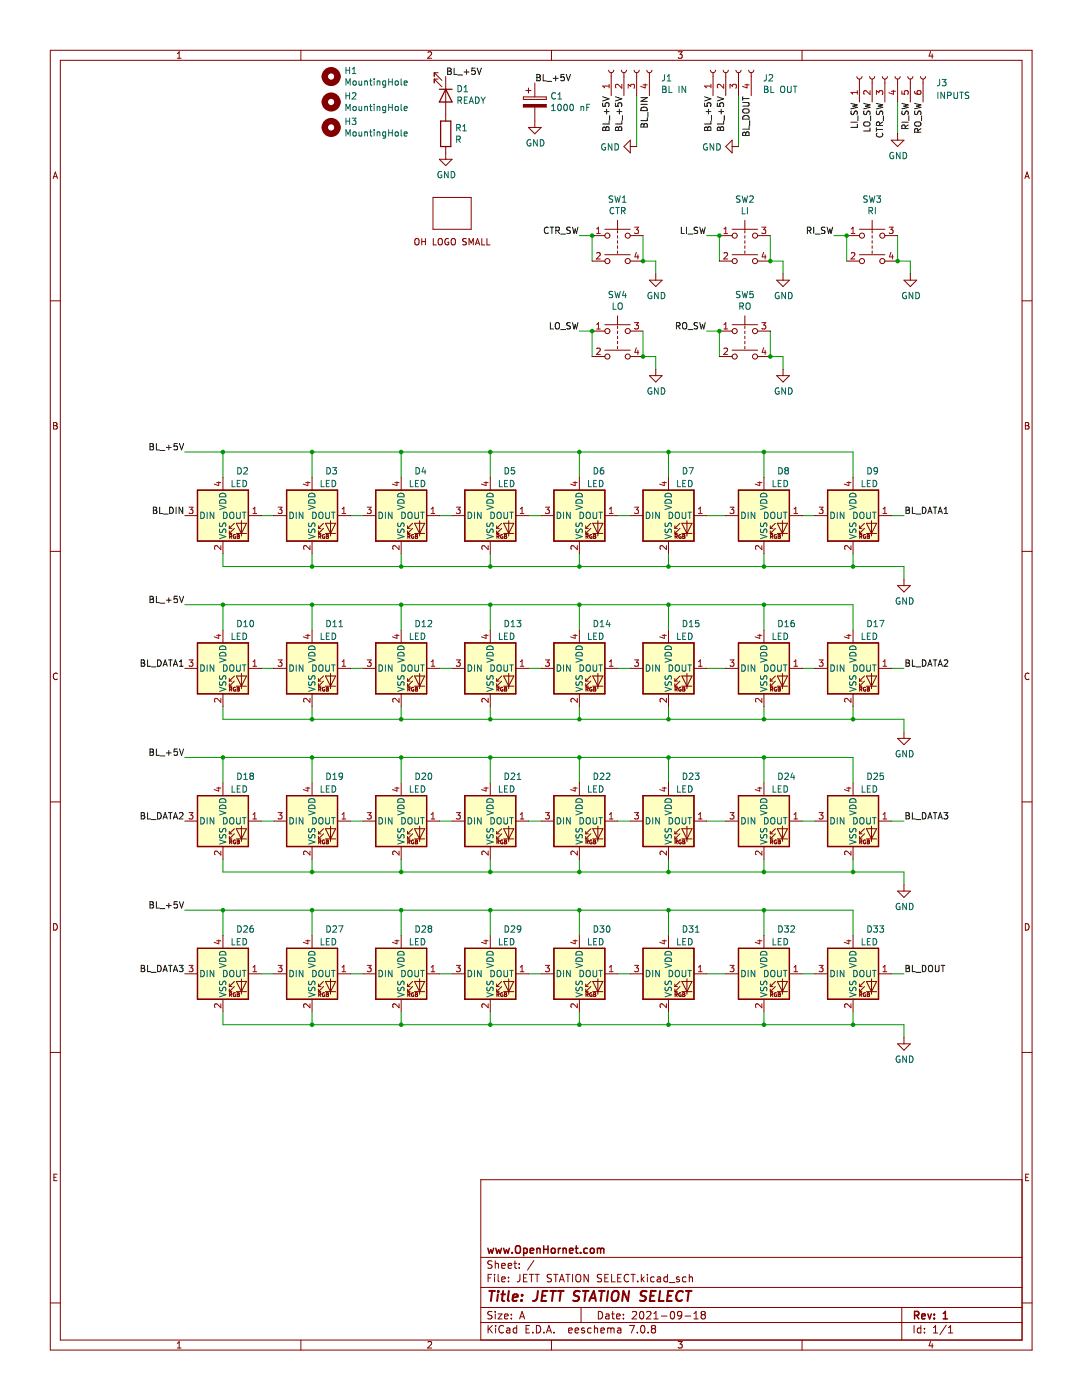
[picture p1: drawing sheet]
<svg xmlns="http://www.w3.org/2000/svg" width="216mm" height="279mm" viewBox="0 0 216 279" stroke-linecap="round" stroke-linejoin="round" font-family="sans-serif">
<g fill="none" stroke="#840000" stroke-width=".2">
<path d="M10 10h195.9v259.4h-195.9zM12 12h191.9v255.4h-191.9zM35.4 11.6h.7M35.4 10.7l.4-.4v1.3M60 10v2M85.4 10.5l.5-.2 .2 .4-.8 .9h.8M110 10v2M135.3 10.3h.8l-.4 .5 .4 .1v.6l-.2 .1-.6-.1M160 10v2M185.7 10.3l-.3 .9h.8M186 10.8v.8M10.6 35.6l.4-1.3 .5 1.3"/>
<path d="M10.7 35.3h.6M204.5 35.6l.4-1.3 .5 1.3M204.6 35.3h.6M10 60h2M203.9 60h2M10.7 84.3h.4l.3 .3-.3 .3 .3 .2v.3l-.2 .2h-.5zM10.7 84.9h.4M204.6 84.3h.4l.3 .3-.3 .3 .3 .2v.3l-.2 .2h-.5zM204.6 84.9h.4M10 110h2M203.9 110h2M11.4 134.5a.62 .62 0 0 0-.8 .4 .62 .62 0 0 0 .6 .7l.2-.1"/>
<path d="M205.3 134.5a.62 .62 0 0 0-.8 .4 .62 .62 0 0 0 .6 .7l.2-.1M10 160h2M203.9 160h2M10.7 184.3a.66 .66 0 0 1 .7 .7 .66 .66 0 0 1-.7 .6zM204.6 184.3a.66 .66 0 0 1 .7 .7 .66 .66 0 0 1-.7 .6zM10 210h2M203.9 210h2M10.8 234.9h.4M11.4 234.3h-.6v1.3h.6M203.9 235.4h-108v32M204.7 234.9h.4M205.3 234.3h-.6v1.3h.6"/>
<path d="M95.9 256.9h108M95.9 250.9h108M97.4 255h.5M98.1 254.3h-.7v1.5M98.2 251.7l-.6-.1-.2 .2v.4l.6 .3 .2 .3-.3 .3h-.6M98.7 254.3v.2M98.7 254.8v1M98.8 251.6v1.5M98.8 252.3l.2-.2 .4 .1 .1 .9M99.4 254.3v1.3l.2 .2M100.1 255.3l.7-.1-.1-.3-.4-.1-.2 .2 .1 .8h.5M100.1 252.6l.7-.1-.1-.3-.4-.1-.2 .2 .1 .8h.5"/>
<path d="M101.4 252.6l.7-.1-.1-.3-.4-.1-.2 .2 .1 .8h.5M101.5 255.7v.1M101.5 254.9v.1M102.5 252.1h.6M102.7 251.6v1.3l.4 .2M103.6 253v.1M103.6 252.2v.1M103.7 254.3v1.1a.48 .48 0 0 1-.5 .4M104.5 255h.5M105.2 254.3h-.7v1.5h.7M105.6 254.3h.9M106 254.3v1.5"/>
<path d="M106.5 251.6l-1.3 1.9M106.7 254.3h.9M107.2 254.3v1.5M110 254.4l-.5-.1-.3 .2v.4l.7 .3 .1 .3-.3 .3h-.5M110.5 254.3h.8M110.9 254.3v1.5M111.6 255.8l.5-1.5 .5 1.5M111.7 255.4h.8M112.9 254.3h.8M113.3 254.3v1.5M114.2 254.3v1.5M115 254.5a.5 .5 0 0 1 .5-.2 .5 .5 0 0 1 .4 .5v.5a.5 .5 0 0 1-.5 .5 .5 .5 0 0 1-.5-.5z"/>
<path d="M117.4 254.3v1.5l-.9-1.5v1.5M120 254.4l-.5-.1-.3 .2v.4l.7 .3 .1 .3-.3 .3h-.5M120.7 255h.5M121.4 254.3h-.7v1.5h.7M122 254.3v1.5h.7M123.2 255h.5M124 254.3h-.8v1.5h.8M125.5 254.5a.71 .71 0 0 0-1 .5 .71 .71 0 0 0 .7 .8l.3-.1M125.9 254.3h.8M126.3 254.3v1.5M127.2 255.7v.1M128 254.3v1.5"/>
<path d="M128.1 255.3l.4 .5M128.5 254.8l-.5 .6M129.2 254.3v.2M129.2 254.8v1M130.5 254.9l-.4-.1-.3 .3 .2 .7h.5M131.2 254.9h.5l.1 .9M131.8 255.2l-.5 .1-.2 .2 .2 .3h.5M133.2 254.9l-.5-.1-.2 .3 .1 .7h.6M133.2 254.3v1.5M133.5 256h1.2M135.5 254.9l-.3-.1-.2 .2v.3l.5 .1v.4h-.5M136.9 254.9l-.4-.1-.3 .3 .1 .7h.6"/>
<path d="M137.5 255l.2-.2 .4 .1 .1 .9M137.5 254.3v1.5M10 260h2M35.4 268.1l.4-.4v1.3M35.4 269h.7M60 267.4v2M85.4 267.9l.5-.2 .2 .4-.8 .9h.8M95.9 263.9h108M95.9 260.9h108M97.4 264.5v1.5M97.6 265.2l.6 .8M98.2 261.8l-.6-.1-.2 .2v.4l.6 .3 .2 .3-.3 .3h-.6"/>
<path d="M98.2 264.5l-.8 .9M98.8 261.7v.2M98.8 262.2v1M98.9 264.5v.2M98.9 265v1M99.4 262.2h.8l-.8 1h.8M100.5 264.7a.71 .71 0 0 0-1 .5 .71 .71 0 0 0 .7 .8l.3-.1M100.7 262.7l.7-.1-.1-.3-.4-.1-.2 .2v.8h.6M101.1 265.1h.6v.9M101.7 265.4l-.5 .1-.2 .2 .2 .3h.5M102 263.1v.1M102 262.3v.1"/>
<path d="M103.1 265.1l-.4-.1-.3 .3 .1 .7h.6M103.1 264.5v1.5M103.7 263.2l.5-1.5 .5 1.5M103.8 262.8h.7M105 265.2h.5M105.7 264.5h-.7v1.5h.7M106.3 265.9v.1M107 264.5a.76 .76 0 0 1 .9 .8 .76 .76 0 0 1-.9 .7zM108.5 265.9v.1M109 266l.5-1.5 .5 1.5M109.2 265.6h.7M110 267.4v2"/>
<path d="M110.5 265.9v.1M113.5 265.5l.7-.1-.1-.3-.4-.1-.2 .2v.8h.6M114.7 265.5l.8-.1-.1-.3-.4-.1-.3 .2 .1 .8h.6M115.9 260.9v3M116.6 265.1l-.4-.1-.2 .2 .1 .3 .5 .1v.4h-.6M118 265.1l-.5-.1-.3 .3 .2 .7h.6M118.6 265.2l.2-.2 .4 .1v.9M118.6 264.5v1.5M119.4 261.7a.76 .76 0 0 1 .9 .8 .76 .76 0 0 1-.9 .7zM119.9 265.5l.7-.1-.1-.3-.4-.1-.2 .2 .1 .8h.5M120.9 262.3h.6v.9M121.2 265.2l.5-.2 .2 .2"/>
<path d="M121.2 265v1M121.5 262.6l-.5 .1-.2 .2 .2 .3h.5M121.9 265.2l.2-.2 .4 .1v.9M121.9 265.2v.8M122 262.2h.6M122.2 261.7v1.3l.4 .2M123 262.7l.7-.1v-.3l-.5-.1-.2 .2 .1 .8h.6M123.2 265.1h.6l.1 .9M123.9 265.4l-.5 .1-.2 .2 .2 .3h.5M124.4 263.1v.1M124.4 262.3v.1M125.6 264.5h1l-.6 1.5"/>
<path d="M126.2 261.9l.5-.2 .3 .5-.9 1h.9M127.2 265.9v.1M127.7 261.9l.3-.2a.8 .8 0 0 1 .5 .8 .8 .8 0 0 1-.5 .7l-.3-.1-.1-.4zM128 264.7l.2-.2a.8 .8 0 0 1 .5 .8 .8 .8 0 0 1-.5 .7l-.2-.1-.2-.4zM129 261.9l.6-.2 .3 .5-.9 1h.9M129.3 265.9v.1M130.2 265.2l-.2-.3 .2-.4 .5 .1 .1 .2-.3 .4M130.2 265.2l-.2 .3v.2l.2 .3h.5l.1-.3-.1-.4-.2-.1M130.2 265.2h.3M130.5 263.2h.8M130.5 262.2l.4-.5v1.5M132 262.7h1.1"/>
<path d="M133.9 261.9l.2-.2a.8 .8 0 0 1 .5 .8 .8 .8 0 0 1-.5 .7l-.2-.1-.2-.4zM135.3 267.7h.8l-.4 .5 .4 .1v.6l-.2 .1-.6-.1M136 262.4l-.3 .3h-.2l-.3-.3 .1-.6 .4-.1 .3 .2a.99 .99 0 0 1-.4 1.3h-.3M136.7 262.7h1.1M138.5 263.2h.8M138.5 262.2l.4-.5v1.5M140.2 262.4l-.3-.3 .3-.4 .4 .1 .1 .2-.2 .4M140.2 262.4l-.3 .3v.2l.3 .3h.4l.1-.3v-.4l-.2-.1M140.2 262.4h.3M160 267.4v2M179.9 260.9v6.5M182.4 264.5v1.5"/>
<path d="M183.7 265.1l-.4-.1-.3 .3 .2 .7h.5M183.7 264.5v1.5M184.5 265.9v.1M184.5 265.1v.1M185.7 267.7l-.3 .9h.8M186 268.2v.8M186.2 266h.9M186.2 265l.5-.5v1.5M188.8 264.5l-1.3 1.9M189.2 266h.9M189.2 265l.5-.5v1.5M203.9 260h2"/>
</g>
<g fill="none" stroke="#840000" stroke-width=".3">
<path d="M97.3 249.1l.3 1 .3-.7 .3 .7 .3-1M98.9 249.1l.3 1 .3-.7 .3 .7 .3-1M100.5 249.1l.3 1 .3-.7 .2 .7 .3-1M102.2 250v.1M102.9 248.8a.5 .5 0 0 1 .6-.2 .5 .5 0 0 1 .3 .5v.5a.5 .5 0 0 1-.5 .5 .5 .5 0 0 1-.5-.5zM104.5 249.2l.4-.1 .3 .3-.1 .6h-.6M104.5 249.1v1.5M105.8 249.6l.7-.1-.1-.3-.4-.1-.2 .2v.7h.6M107.1 249.3l.2-.2 .4 .1 .1 .9M107.1 249.1v1M108.5 248.6v1.5M108.5 249.3h.8"/>
<path d="M109.3 248.6v1.5M110.1 249.3l.2-.2 .4 .2 .1 .5-.2 .2-.3 .1-.2-.1zM111.4 249.1v1M111.8 249.1l-.4 .3M112.3 249.3l.3-.2 .3 .1 .1 .9M112.3 249.1v1M113.6 249.6l.7-.1v-.3l-.5-.1-.2 .2 .1 .7h.6M114.8 249.1h.5M115 248.6v1.3l.3 .2M115.8 250v.1M117.2 249.2l-.4-.1-.3 .3 .1 .6h.6M117.8 249.3l.3-.2 .4 .2 .1 .5-.2 .2-.3 .1-.3-.1z"/>
<path d="M119.2 249.3l.4-.2 .2 .2M119.2 249.1v1M119.8 249.3l.3-.2 .3 .1 .1 .9M119.8 249.3v.8M182.5 262.5l.7-.1 .1-.2v-.3l-.2-.2h-.6v1.5M182.8 262.5l.5 .7M183.9 262.7l.7-.1v-.3l-.5-.1-.2 .2 .1 .7h.6M185.1 262.2l.4 1 .3-1M186.4 263.1v.1M186.4 262.3v.1M188.2 263.2h.9M188.2 262.1l.4-.4v1.5"/>
</g>
<g fill="none" stroke="#840000" stroke-width=".4">
<path d="M97.6 257.6h1.2M98.2 257.6l-.3 2M99.4 258.3l-.2 1.3M99.4 257.6v.2M100 258.3h.8M100.4 257.6l-.2 1.8v.1l.4 .1M101.5 257.6l-.2 1.8 .3 .2M102.3 259l1-.2-.1-.4h-.7l-.2 1 .2 .2 .6-.1M104.1 259.5l-.1 .1M104.2 258.4v.2M107.3 257.6l-.1 1.5a.74 .74 0 0 1-.9 .5M108.2 258.6h.6"/>
<path d="M109.2 257.6h-.9l-.3 2h1M109.8 257.6h1.2M110.4 257.6l-.3 2M111.3 257.6h1.2M111.9 257.6l-.2 2M115.7 257.7a.85 .85 0 0 0-1 .1 .45 .45 0 0 0 .1 .8l.6 .2a.51 .51 0 0 1 .1 .5 .51 .51 0 0 1-.4 .3l-.8-.1M116.3 257.6h1.1M116.9 257.6l-.3 2M117.6 259.6l.9-2 .4 2M117.8 259.1h1M119.5 257.6h1.2M120.1 257.6l-.2 2"/>
<path d="M121.3 257.6l-.2 2M122.3 257.9a.69 .69 0 0 1 1.1 0 1.47 1.47 0 0 1-.6 1.7l-.6-.1a1.5 1.5 0 0 1 .1-1.6zM125.5 257.6l-.2 2-.9-2-.3 2M129 257.7a.85 .85 0 0 0-1 .1 .45 .45 0 0 0 .2 .8l.5 .2a.51 .51 0 0 1 .1 .5 .51 .51 0 0 1-.4 .3l-.7-.1M129.8 258.6h.7M130.9 257.6h-1l-.2 2h.9M131.7 257.6l-.2 2h.9M133.2 258.6h.7M134.3 257.6h-1l-.2 2h.9M136.3 257.8a.88 .88 0 0 0-1 0 .88 .88 0 0 0-.4 1 .69 .69 0 0 0 .3 .8 .69 .69 0 0 0 .9-.1M136.9 257.6h1.1M137.4 257.6l-.2 2"/>
</g>
<path d="M147.4 158.8h10.1v10.1h-10.1z" fill-rule="evenodd" fill="#ffffc2"/>
<path d="M147.4 158.8h10.1v10.1h-10.1z" fill="none" stroke="#840000" stroke-width=".25"/>
<path d="M165.1 158.8h10.2v10.1h-10.2z" fill-rule="evenodd" fill="#ffffc2"/>
<path d="M165.1 158.8h10.2v10.1h-10.2z" fill="none" stroke="#840000" stroke-width=".25"/>
<path d="M147.4 189.3h10.1v10.1h-10.1z" fill-rule="evenodd" fill="#ffffc2"/>
<path d="M147.4 189.3h10.1v10.1h-10.1z" fill="none" stroke="#840000" stroke-width=".25"/>
<path d="M147.4 128.3h10.1v10.2h-10.1z" fill-rule="evenodd" fill="#ffffc2"/>
<path d="M147.4 128.3h10.1v10.2h-10.1z" fill="none" stroke="#840000" stroke-width=".25"/>
<path d="M165.1 128.3h10.2v10.2h-10.2z" fill-rule="evenodd" fill="#ffffc2"/>
<path d="M165.1 128.3h10.2v10.2h-10.2z" fill="none" stroke="#840000" stroke-width=".25"/>
<path d="M165.1 189.3h10.2v10.1h-10.2z" fill-rule="evenodd" fill="#ffffc2"/>
<path d="M165.1 189.3h10.2v10.1h-10.2z" fill="none" stroke="#840000" stroke-width=".25"/>
<path d="M92.7 128.3h10.2v10.2h-10.2z" fill-rule="evenodd" fill="#ffffc2"/>
<path d="M92.7 128.3h10.2v10.2h-10.2z" fill="none" stroke="#840000" stroke-width=".25"/>
<path d="M110.5 128.3h10.2v10.2h-10.2z" fill-rule="evenodd" fill="#ffffc2"/>
<path d="M110.5 128.3h10.2v10.2h-10.2z" fill="none" stroke="#840000" stroke-width=".25"/>
<path d="M128.3 128.3h10.2v10.2h-10.2z" fill-rule="evenodd" fill="#ffffc2"/>
<path d="M128.3 128.3h10.2v10.2h-10.2z" fill="none" stroke="#840000" stroke-width=".25"/>
<path d="M92.7 189.3h10.2v10.1h-10.2z" fill-rule="evenodd" fill="#ffffc2"/>
<path d="M92.7 189.3h10.2v10.1h-10.2z" fill="none" stroke="#840000" stroke-width=".25"/>
<path d="M110.5 189.3h10.2v10.1h-10.2z" fill-rule="evenodd" fill="#ffffc2"/>
<path d="M110.5 189.3h10.2v10.1h-10.2z" fill="none" stroke="#840000" stroke-width=".25"/>
<path d="M128.3 189.3h10.2v10.1h-10.2z" fill-rule="evenodd" fill="#ffffc2"/>
<path d="M128.3 189.3h10.2v10.1h-10.2z" fill="none" stroke="#840000" stroke-width=".25"/>
<path d="M92.7 158.8h10.2v10.1h-10.2z" fill-rule="evenodd" fill="#ffffc2"/>
<path d="M92.7 158.8h10.2v10.1h-10.2z" fill="none" stroke="#840000" stroke-width=".25"/>
<path d="M110.5 158.8h10.2v10.1h-10.2z" fill-rule="evenodd" fill="#ffffc2"/>
<path d="M110.5 158.8h10.2v10.1h-10.2z" fill="none" stroke="#840000" stroke-width=".25"/>
<path d="M128.3 158.8h10.2v10.1h-10.2z" fill-rule="evenodd" fill="#ffffc2"/>
<path d="M128.3 158.8h10.2v10.1h-10.2z" fill="none" stroke="#840000" stroke-width=".25"/>
<path d="M39.4 158.8h10.2v10.1h-10.2z" fill-rule="evenodd" fill="#ffffc2"/>
<path d="M39.4 158.8h10.2v10.1h-10.2z" fill="none" stroke="#840000" stroke-width=".25"/>
<path d="M57.2 158.8h10.1v10.1h-10.1z" fill-rule="evenodd" fill="#ffffc2"/>
<path d="M57.2 158.8h10.1v10.1h-10.1z" fill="none" stroke="#840000" stroke-width=".25"/>
<path d="M75 158.8h10.1v10.1h-10.1z" fill-rule="evenodd" fill="#ffffc2"/>
<path d="M75 158.8h10.1v10.1h-10.1z" fill="none" stroke="#840000" stroke-width=".25"/>
<path d="M39.4 189.3h10.2v10.1h-10.2z" fill-rule="evenodd" fill="#ffffc2"/>
<path d="M39.4 189.3h10.2v10.1h-10.2z" fill="none" stroke="#840000" stroke-width=".25"/>
<path d="M57.2 189.3h10.1v10.1h-10.1z" fill-rule="evenodd" fill="#ffffc2"/>
<path d="M57.2 189.3h10.1v10.1h-10.1z" fill="none" stroke="#840000" stroke-width=".25"/>
<path d="M75 189.3h10.1v10.1h-10.1z" fill-rule="evenodd" fill="#ffffc2"/>
<path d="M75 189.3h10.1v10.1h-10.1z" fill="none" stroke="#840000" stroke-width=".25"/>
<path d="M57.2 97.8h10.1v10.2h-10.1z" fill-rule="evenodd" fill="#ffffc2"/>
<path d="M57.2 97.8h10.1v10.2h-10.1z" fill="none" stroke="#840000" stroke-width=".25"/>
<path d="M75 128.3h10.1v10.2h-10.1z" fill-rule="evenodd" fill="#ffffc2"/>
<path d="M75 128.3h10.1v10.2h-10.1z" fill="none" stroke="#840000" stroke-width=".25"/>
<path d="M39.4 97.8h10.2v10.2h-10.2z" fill-rule="evenodd" fill="#ffffc2"/>
<path d="M39.4 97.8h10.2v10.2h-10.2z" fill="none" stroke="#840000" stroke-width=".25"/>
<path d="M57.2 128.3h10.1v10.2h-10.1z" fill-rule="evenodd" fill="#ffffc2"/>
<path d="M57.2 128.3h10.1v10.2h-10.1z" fill="none" stroke="#840000" stroke-width=".25"/>
<path d="M39.4 128.3h10.2v10.2h-10.2z" fill-rule="evenodd" fill="#ffffc2"/>
<path d="M39.4 128.3h10.2v10.2h-10.2z" fill="none" stroke="#840000" stroke-width=".25"/>
<path d="M75 97.8h10.1v10.2h-10.1z" fill-rule="evenodd" fill="#ffffc2"/>
<path d="M75 97.8h10.1v10.2h-10.1z" fill="none" stroke="#840000" stroke-width=".25"/>
<path d="M92.7 97.8h10.2v10.2h-10.2z" fill-rule="evenodd" fill="#ffffc2"/>
<path d="M92.7 97.8h10.2v10.2h-10.2z" fill="none" stroke="#840000" stroke-width=".25"/>
<path d="M110.5 97.8h10.2v10.2h-10.2z" fill-rule="evenodd" fill="#ffffc2"/>
<path d="M110.5 97.8h10.2v10.2h-10.2z" fill="none" stroke="#840000" stroke-width=".25"/>
<path d="M128.3 97.8h10.2v10.2h-10.2z" fill-rule="evenodd" fill="#ffffc2"/>
<path d="M128.3 97.8h10.2v10.2h-10.2z" fill="none" stroke="#840000" stroke-width=".25"/>
<path d="M147.4 97.8h10.1v10.2h-10.1z" fill-rule="evenodd" fill="#ffffc2"/>
<path d="M147.4 97.8h10.1v10.2h-10.1z" fill="none" stroke="#840000" stroke-width=".25"/>
<path d="M165.1 97.8h10.2v10.2h-10.2z" fill-rule="evenodd" fill="#ffffc2"/>
<g fill="none" stroke="#840000" stroke-width=".25">
<path d="M87.7 17.8h2.5M88.9 17.8l1.3 2.6h-2.5zM87.9 24.2h2.1v5h-2.1zM39.4 97.8h10.2v10.2h-10.2zM57.2 97.8h10.1v10.2h-10.1zM75 97.8h10.1v10.2h-10.1zM92.7 97.8h10.2v10.2h-10.2zM110.5 97.8h10.2v10.2h-10.2zM165.1 97.8h10.2v10.2h-10.2zM39.4 128.3h10.2v10.2h-10.2zM57.2 128.3h10.1v10.2h-10.1zM75 128.3h10.1v10.2h-10.1z"/>
<path d="M92.7 128.3h10.2v10.2h-10.2zM110.5 128.3h10.2v10.2h-10.2zM128.3 128.3h10.2v10.2h-10.2zM147.4 128.3h10.1v10.2h-10.1zM165.1 128.3h10.2v10.2h-10.2zM39.4 158.8h10.2v10.1h-10.2zM57.2 158.8h10.1v10.1h-10.1zM75 158.8h10.1v10.1h-10.1zM92.7 158.8h10.2v10.1h-10.2zM110.5 158.8h10.2v10.1h-10.2zM128.3 158.8h10.2v10.1h-10.2zM147.4 158.8h10.1v10.1h-10.1z"/>
<path d="M165.1 158.8h10.2v10.1h-10.2zM39.4 189.3h10.2v10.1h-10.2zM57.2 189.3h10.1v10.1h-10.1zM75 189.3h10.1v10.1h-10.1zM92.7 189.3h10.2v10.1h-10.2zM110.5 189.3h10.2v10.1h-10.2zM128.3 189.3h10.2v10.1h-10.2zM147.4 189.3h10.1v10.1h-10.1zM165.1 189.3h10.2v10.1h-10.2z"/>
</g>
<g fill="none" stroke="#009600" stroke-width=".2">
<path d="M127 19.1v10.1M147.4 19.1v10.1M179.1 20.4v6.3M115.6 47h2.5v5.1M128.3 47v5.1h2.5v2.5M141 47h2.5v5.1M153.7 47v5.1h2.5v2.5M166.4 47h2.5v5.1M179.1 47v5.1h2.5v2.5M115.6 66.1h2.5v5.1M128.3 66.1v5.1h2.5v2.5M141 66.1h2.5v5.1"/>
<path d="M153.7 66.1v5.1h2.5v2.5M36.9 90.2h133.3v5.1M44.5 90.2v5.1M62.3 90.2v5.1M80 90.2v5.1M97.8 90.2v5.1M115.6 90.2v5.1M133.4 90.2v5.1M152.4 90.2v5.1M44.5 110.5v2.6h135.9v2.5M52.1 102.9h2.5M62.3 110.5v2.6"/>
<path d="M69.9 102.9h2.5M80 110.5v2.6M87.7 102.9h2.5M97.8 110.5v2.6M105.4 102.9h2.6M115.6 110.5v2.6M123.2 102.9h2.6M133.4 110.5v2.6M141 102.9h3.8M152.4 110.5v2.6M160.1 102.9h2.5M170.2 110.5v2.6"/>
<path d="M177.8 102.9h2.6M36.9 120.7h133.3v5.1M44.5 120.7v5.1M52.1 133.4h2.5M62.3 120.7v5.1M69.9 133.4h2.5M80 120.7v5.1M87.7 133.4h2.5M97.8 120.7v5.1M105.4 133.4h2.6M115.6 120.7v5.1M123.2 133.4h2.6"/>
<path d="M133.4 120.7v5.1M141 133.4h3.8M152.4 120.7v5.1M160.1 133.4h2.5M177.8 133.4h2.6M36.9 151.2h133.3v5M44.5 141v2.5h135.9v2.6M44.5 151.2v5M62.3 141v2.5M62.3 151.2v5M80 141v2.5M80 151.2v5"/>
<path d="M97.8 141v2.5M97.8 151.2v5M115.6 141v2.5M115.6 151.2v5M133.4 141v2.5M133.4 151.2v5M152.4 141v2.5M152.4 151.2v5M170.2 141v2.5M44.5 171.5v2.5h135.9v2.6M52.1 163.9h2.5M62.3 171.5v2.5"/>
<path d="M69.9 163.9h2.5M80 171.5v2.5M87.7 163.9h2.5M97.8 171.5v2.5M105.4 163.9h2.6M115.6 171.5v2.5M123.2 163.9h2.6M133.4 171.5v2.5M141 163.9h3.8M152.4 171.5v2.5M160.1 163.9h2.5M170.2 171.5v2.5"/>
<path d="M177.8 163.9h2.6M36.9 181.6h133.3v5.1M44.5 181.6v5.1M52.1 194.3h2.5M62.3 181.6v5.1M69.9 194.3h2.5M80 181.6v5.1M87.7 194.3h2.5M97.8 181.6v5.1M105.4 194.3h2.6M115.6 181.6v5.1M123.2 194.3h2.6"/>
<path d="M133.4 181.6v5.1M141 194.3h3.8M152.4 181.6v5.1M160.1 194.3h2.5M177.8 194.3h2.6M44.5 202v2.5h135.9v2.5M62.3 202v2.5M80 202v2.5M97.8 202v2.5M115.6 202v2.5M133.4 202v2.5M152.4 202v2.5"/>
<path d="M170.2 202v2.5"/>
</g>
<g fill="none" stroke="#0f0f0f" stroke-width=".2">
<path d="M89.3 13.6h.5l.2 .2-.2 .4 .2 .1 .1 .3-.3 .3h-.5zM89.3 14.2h.5M90.6 13.6v1.3h.6M91.3 15h1M92.6 14.4h1M93.1 13.9v1M94.8 13.6h-.6l-.1 .6 .2-.1h.4l.1 .2v.4l-.2 .2-.5-.2M95.2 13.6l.4 1.3 .5-1.3M107.1 14.9h.4l.3 .2-.3 .4 .3 .1v.3l-.2 .2h-.5zM107.1 15.5h.4M108.4 14.9v1.2h.6M109.1 16.2h1"/>
<path d="M110.4 15.6h1M110.9 15.2v.9M112.6 14.9h-.6l-.1 .6 .2-.2 .4 .1 .1 .2v.4l-.2 .1-.5-.1M113 14.9l.4 1.2 .4-1.2M120.3 19.3l1.2 .4-1.2 .5M122.8 19.3l1.3 .4-1.3 .5M127.9 19.5h1.3l-1.3 .7h1.3M140.6 19.3l1.3 .4-1.3 .5M143.1 19.3l1.3 .4-1.3 .5M148.2 19.3v.7M148.2 19.7h1.3M120.3 20.6v.6h.6l-.2-.1 .1-.5 .2-.1 .4 .1 .1 .2-.1 .4"/>
<path d="M120.3 25.5l.3-.1 .3 .2 .1-.2 .3-.1 .2 .2v.5h-1.2zM120.6 22.3h.9M120.9 25.6v.4M121 21.8v1M121.5 24.1v.7h-1.2M121.7 23.1v.9M122.8 20.6v.6h.6l-.1-.1v-.5l.2-.1 .5 .1 .1 .2-.1 .4M122.9 25.5l.3-.1 .2 .2 .1-.2 .3-.1 .3 .2v.5h-1.3zM123.1 22.3h1M123.4 25.6v.4M123.6 21.8v1M124.1 24.1v.7h-1.3"/>
<path d="M124.2 23.1v.9M127.9 20.8h1.3M127.9 24.8l.3-.1 .3 .2 .1-.2 .3-.1 .3 .3v.5h-1.3zM127.9 21.6a.68 .68 0 0 1 .8-.2 .68 .68 0 0 1 .5 .7h-1.3zM128.5 24.9v.5M129.2 23.5v.6h-1.3M129.3 22.4v1M140.6 20.6v.6h.6l-.1-.1v-.5l.2-.1 .4 .1 .2 .2-.2 .4M140.6 25.5l.3-.1 .3 .2 .1-.2 .3-.1 .3 .2v.5h-1.3zM140.9 22.3h1M141.2 25.6v.4M141.4 21.8v1"/>
<path d="M141.9 24.1v.7h-1.3M142 23.1v.9M143.1 20.6v.6h.6l-.1-.1 .1-.5 .1-.1 .5 .1 .1 .2-.1 .4M143.2 25.5l.3-.1 .2 .2 .1-.2 .4-.1 .2 .2v.5h-1.3zM143.4 22.3h1M143.7 25.6v.4M143.9 21.8v1M144.4 24.1v.7h-1.3M144.5 23.1v.9M148.2 20.5h1l.3 .2-.1 .4-.2 .1h-1M148.3 21.9l.7-.2a.42 .42 0 0 1 .5 .5 .42 .42 0 0 1-.5 .4h-.4a.42 .42 0 0 1-.4-.2 .42 .42 0 0 1 .1-.5zM148.3 26.4h.3l.2 .2 .2-.3 .4 .1 .1 .6h-1.3z"/>
<path d="M148.4 23.2a.66 .66 0 0 1 .7-.1 .66 .66 0 0 1 .4 .7h-1.3zM148.8 26.6v.4M149.5 25.2v.6h-1.3M149.6 24.1v1M169.8 24.4h1.3M169.8 20.6l1.3 .3-.9 .3 .9 .2-1.3 .3M169.9 22.2l-.1 .4 .1 .2h.4l.2-.5 .3-.1 .3 .2-.1 .5M171.1 24.8v.6h-1.3M171.2 23.1v1M172.3 20.6l1.3 .3-.9 .3 .9 .2-1.3 .3M172.4 22.2l-.1 .4 .2 .2h.3l.3-.5 .3-.1 .2 .2-.1 .5M172.4 24.5l.8-.2a.42 .42 0 0 1 .4 .5 .42 .42 0 0 1-.4 .4h-.4a.42 .42 0 0 1-.4-.2 .42 .42 0 0 1 0-.5z"/>
<path d="M173.6 25.5v.6h-1.3M173.7 23.1v1M174.9 25.5v.7M174.9 25.8h1.2M174.9 20.6l1.2 .3-.9 .3 .9 .2-1.2 .3M174.9 22.2v.4l.1 .2h.4l.2-.5 .3-.1 .2 .2v.5M175 26.6a.6 .6 0 0 0 .4 .8 .6 .6 0 0 0 .7-.6l-.1-.2M175.5 25.1v-.7h-.5l-.1 .7h1.2M176.1 24.3l-.6 .5M176.3 23.1v1M180 24.4h1.2M180 20.6l1.2 .3-.9 .3 .9 .2-1.2 .3"/>
<path d="M180 22.2v.4l.1 .2h.3l.3-.5 .3-.1 .2 .2v.5M180.6 25.7v-.6l-.5-.1-.1 .7h1.2M181.2 24.9l-.6 .5M181.3 23.1v1M182.5 20.6l1.3 .3-.9 .3 .9 .2-1.3 .3M182.6 22.2l-.1 .4 .1 .2h.4l.2-.5 .3-.1 .3 .2-.1 .5M182.6 24.5l.7-.2a.42 .42 0 0 1 .5 .5 .42 .42 0 0 1-.5 .4h-.4a.42 .42 0 0 1-.4-.2 .42 .42 0 0 1 .1-.5zM183.2 26.4l-.1-.6-.5-.1-.1 .7h1.3M183.8 25.7l-.6 .4M183.9 23.1v1M109.4 45.5a.6 .6 0 0 0-.8 .4 .6 .6 0 0 0 .6 .7l.2-.1M109.8 45.3h.7"/>
<path d="M110.1 45.3v1.3M110.9 46l.6-.1 .1-.4-.7-.2v1.3M111.2 46l.4 .6M111.9 46.7h.9M113.8 45.4l-.5-.1-.2 .2v.3l.6 .3 .1 .3-.2 .2-.5-.1M114.2 45.3l.3 1.3 .3-.9 .2 .9 .3-1.3M135.9 45.3v1.3h.7M137 45.3v1.3M137.3 46.7h.9M139.2 45.4l-.5-.1-.2 .2v.3l.6 .3 .1 .3-.2 .2-.5-.1M139.6 45.3l.3 1.3 .3-.9 .2 .9 .3-1.3M161.1 46l.6-.1 .1-.4-.7-.2v1.3"/>
<path d="M161.4 46l.4 .6M162.4 45.3v1.3M162.7 46.7h.9M164.6 45.4l-.5-.1-.2 .2v.3l.6 .3 .1 .3-.2 .2-.5-.1M165 45.3l.3 1.3 .3-.9 .2 .9 .3-1.3M109.8 64.4v1.3h.6M110.8 64.6l.3-.2a.43 .43 0 0 1 .5 .4v.4a.42 .42 0 0 1-.4 .5 .42 .42 0 0 1-.4-.5zM111.9 65.8h.9M113.8 64.4h-.5l-.2 .1v.4l.6 .2 .1 .3-.2 .3-.5-.1M114.2 64.4l.3 1.3 .3-1 .2 1 .3-1.3M135 65h.6v-.5l-.6-.1v1.3M135.3 65l.4 .7"/>
<path d="M136.2 64.6l.3-.2a.43 .43 0 0 1 .5 .4v.4a.42 .42 0 0 1-.4 .5 .42 .42 0 0 1-.4-.5zM137.3 65.8h.9M139.2 64.4h-.5l-.2 .1v.4l.6 .2 .1 .3-.2 .3-.5-.1M139.6 64.4l.3 1.3 .3-1 .2 1 .3-1.3M29.9 88.5h.5l.2 .3-.2 .3 .2 .1 .1 .3-.3 .3h-.5zM29.9 89.1h.5M31.2 88.5v1.3h.6M31.9 89.9h1M33.2 89.3h1M33.7 88.8v1M35.4 88.5h-.6l-.1 .6 .2-.1 .4 .1 .1 .1v.5l-.2 .1-.5-.1M35.8 88.5l.4 1.3 .4-1.3"/>
<path d="M29.9 119h.5l.2 .2-.2 .4 .2 .1 .1 .3-.3 .3h-.5zM29.9 119.6h.5M30.6 101.2h.4l.3 .3-.3 .3 .3 .1v.3l-.2 .3h-.5zM30.6 101.8h.4M31.2 119v1.3h.6M31.9 101.2v1.3h.6M32.6 102.6h1M33.2 119.8h1M33.7 119.3v1M33.9 101.2a.64 .64 0 0 1 .7 .6 .64 .64 0 0 1-.7 .7zM35.1 101.2v1.3M35.4 119h-.6l-.1 .6 .2-.1h.4l.1 .2v.4l-.2 .2-.5-.2"/>
<path d="M35.8 119l.4 1.3 .4-1.3M36.5 101.2v1.3l-.8-1.3v1.3M180.8 101.2h.4l.2 .3-.2 .3 .2 .1 .1 .3-.2 .3h-.5zM180.8 101.8h.4M182 101.2v1.3h.7M182.8 102.6h.9M184 101.2a.64 .64 0 0 1 .8 .6 .64 .64 0 0 1-.8 .7zM185.1 102.5l.5-1.3 .4 1.3M185.3 102.1h.6M186.2 101.2h.7M186.6 101.2v1.3M187.2 102.5l.4-1.3 .4 1.3"/>
<path d="M187.3 102.1h.6M188.4 102.5h.7M188.4 101.6l.4-.4v1.3M28.2 131.7h.4l.2 .2-.2 .4 .2 .1 .1 .3-.2 .3h-.5zM28.2 132.3h.4M29.4 131.7v1.3h.7M30.2 133.1h.9M31.4 131.7a.64 .64 0 0 1 .8 .6 .64 .64 0 0 1-.8 .7zM31.9 120.4h1M32.5 133l.5-1.3 .4 1.3M32.7 132.6h.6M33.6 131.7h.7"/>
<path d="M34 131.7v1.3M34.6 133l.4-1.3 .4 1.3M34.7 132.6h.6M35.8 133h.7M35.8 132.1l.4-.4v1.3M180.8 131.7h.4l.2 .2-.2 .4 .2 .1 .1 .3-.2 .3h-.5zM180.8 132.3h.4M182 131.7v1.3h.7M182.8 133.1h.9M184 131.7a.64 .64 0 0 1 .8 .6 .64 .64 0 0 1-.8 .7zM185.1 133l.5-1.3 .4 1.3M185.3 132.6h.6"/>
<path d="M186.2 131.7h.7M186.6 131.7v1.3M187.2 133l.4-1.3 .4 1.3M187.3 132.6h.6M188.4 131.8l.5-.1 .2 .4-.8 .9h.8M29.9 149.5h.5l.2 .2-.2 .4 .2 .1 .1 .3-.3 .2h-.5zM29.9 150.1h.5M31.2 149.5v1.2h.6M31.9 150.9h1M33.2 150.3h1M33.7 149.8v.9M35.4 149.5h-.6l-.1 .6 .2-.1h.4l.1 .2v.4l-.2 .1-.5-.1"/>
<path d="M35.8 149.5l.4 1.2 .4-1.2M28.2 162.2h.4l.2 .2-.2 .4 .2 .1 .1 .3-.2 .2h-.5zM28.2 162.8h.4M29.4 162.2v1.2h.7M29.9 180h.5l.2 .2-.2 .4 .2 .1 .1 .3-.3 .2h-.5zM30.2 163.6h.9M31.2 180v1.2h.6M31.4 162.2a.64 .64 0 0 1 .8 .6 .64 .64 0 0 1-.8 .6zM32.5 163.4l.5-1.2 .4 1.2M32.7 163.1h.6M33.6 162.2h.7M34 162.2v1.2"/>
<path d="M34.6 163.4l.4-1.2 .4 1.2M34.7 163.1h.6M35.4 180h-.6l-.1 .6 .2-.2 .4 .1 .1 .2v.4l-.2 .1-.5-.1M35.8 180l.4 1.2 .4-1.2M35.8 162.3l.5-.1 .2 .3-.8 .9h.8M180.8 162.2h.4l.2 .2-.2 .4 .2 .1 .1 .3-.2 .2h-.5zM180.8 162.8h.4M182 162.2v1.2h.7M182.8 163.6h.9M184 162.2a.64 .64 0 0 1 .8 .6 .64 .64 0 0 1-.8 .6zM185.1 163.4l.5-1.2 .4 1.2M185.3 163.1h.6"/>
<path d="M186.2 162.2h.7M186.6 162.2v1.2M187.2 163.4l.4-1.2 .4 1.2M187.3 163.1h.6M188.3 162.2h.8l-.4 .5 .4 .1v.5l-.2 .1-.6-.1M28.2 192.7h.4l.2 .2-.2 .4 .2 .1 .1 .3-.2 .2h-.5zM28.2 193.3h.4M29.4 192.7v1.2h.7M29.9 180.6h.5M30.2 194h.9M31.4 192.7a.64 .64 0 0 1 .8 .6 .64 .64 0 0 1-.8 .6zM31.9 181.3h1"/>
<path d="M32.5 193.9l.5-1.2 .4 1.2M32.7 193.6h.6M33.2 180.7h1M33.6 192.7h.7M33.7 180.3v.9M34 192.7v1.2M34.6 193.9l.4-1.2 .4 1.2M34.7 193.6h.6M35.7 192.7h.8l-.4 .4 .4 .2v.5l-.2 .1-.6-.1M180.8 192.7h.4l.2 .2-.2 .4 .2 .1 .1 .3-.2 .2h-.5zM180.8 193.3h.4M182 192.7v1.2h.7"/>
<path d="M182.8 194h.9M184 192.7a.64 .64 0 0 1 .8 .6 .64 .64 0 0 1-.8 .6zM185.3 192.8l.3-.1a.43 .43 0 0 1 .5 .4v.4a.42 .42 0 0 1-.4 .4 .42 .42 0 0 1-.4-.4zM186.6 192.7v1l.3 .2h.4l.1-.2v-1M187.8 192.7h.7M188.2 192.7v1.2"/>
</g>
<g fill="none" stroke="#840000" stroke-width=".2">
<path d="M86.7 14.5l1.5 1.5M86.7 14.5v.8M86.7 15.8v.7M86.7 14.5h.7M86.7 15.8l1.5 1.5M86.7 15.8h.7M88.9 15.3v8.9M104.4 19.3h4.6v.5h-4.6zM104.9 18.1h1.1M105.4 17.6v1M86.4 39.4h7.6v6.4h-7.6zM87.7 31.8h2.5l-1.3 1.3z"/>
<path d="M88.9 29.2v2.6M82.8 47.8l.3-.2a.43 .43 0 0 1 .5 .4v.5a.42 .42 0 0 1-.4 .4 .42 .42 0 0 1-.4-.4zM84.2 47.6v1.3M84.2 48.2h.7M84.9 47.6v1.3M86.5 47.6v1.3h.6M87.5 47.8l.2-.2a.43 .43 0 0 1 .6 .4v.5a.42 .42 0 0 1-.5 .4 .42 .42 0 0 1-.4-.4zM89.5 47.7a.59 .59 0 0 0-.8 .5 .59 .59 0 0 0 .8 .6v-.5h-.2M90.1 47.8l.2-.2a.43 .43 0 0 1 .6 .4v.5a.42 .42 0 0 1-.5 .4 .42 .42 0 0 1-.4-.4zM93 47.7l-.4-.1-.2 .1v.4l.5 .2 .1 .3-.2 .3-.5-.1M93.6 48.9v-1.3l.4 .9 .4-.9v1.3M94.9 48.9l.4-1.3 .4 1.3"/>
<path d="M95 48.5h.6M96.1 47.6v1.3h.6M97.2 47.6v1.3h.6M118.1 47h2.6M118.1 52.1h2.6M120.7 50.8h5.1M120.7 45.8h5.1M123.2 44v1.8M123.2 46v.5M123.2 47v.5M123.2 48v.6M123.2 49.1v.5"/>
<path d="M123.2 50.1v.5M125.8 47h2.5M125.8 52.1h2.5M118.1 66.1h2.6M118.1 71.2h2.6M120.7 69.9h5.1M120.7 64.8h5.1M123.2 63v1.8M123.2 65.1v.5M123.2 66.1v.5M123.2 67.1v.5M123.2 68.1v.5"/>
<path d="M123.2 69.1v.5M125.8 66.1h2.5M125.8 71.2h2.5M129.6 75h2.5l-1.3 1.2zM130.8 73.7v1.3M143.5 66.1h2.6M143.5 71.2h2.6M146.1 69.9h5.1M146.1 64.8h5.1M148.6 63v1.8M148.6 65.1v.5M148.6 66.1v.5"/>
<path d="M148.6 67.1v.5M148.6 68.1v.5M148.6 69.1v.5M151.2 66.1h2.5M151.2 71.2h2.5M155 75h2.5l-1.3 1.2zM156.2 73.7v1.3M44.5 95.3v2.5M62.3 95.3v2.5M80 95.3v2.5M97.8 95.3v2.5M115.6 95.3v2.5"/>
<path d="M36.9 102.9h2.5M44.5 108v2.5M45.8 104.9v.5M45.8 106v.5M45.8 106.5h.5M45.8 105.4h.5M45.8 107.1l.4-.1v-.2l-.4-.1v.7M46 107.1l.2 .3M46.8 105.4l-1 1.1M46.8 104.4l-1 1M47 106.7a.35 .35 0 0 0-.5 .4 .35 .35 0 0 0 .5 .3v-.3h-.1M47.2 106.5h2"/>
<path d="M47.2 104.4h2l-1 2.1zM47.3 106.7l.4 .1-.1 .2 .2 .3-.2 .1h-.3zM47.3 107h.3M48.2 103.9v3.1M49.6 102.9h2.5M54.6 102.9h2.6M62.3 108v2.5M63.5 104.9v.5M63.5 106v.5M63.5 106.5h.5M63.5 105.4h.5M63.6 107.1l.4-.1v-.2l-.4-.1v.7"/>
<path d="M63.8 107.1l.2 .3M64.6 105.4l-1.1 1.1M64.6 104.4l-1.1 1M64.8 106.7a.35 .35 0 0 0-.5 .4 .35 .35 0 0 0 .5 .3v-.3h-.2M64.9 106.5h2.1M64.9 104.4h2.1l-1.1 2.1zM65.1 107h.3M65.4 107l.1-.2-.4-.1v.7h.4v-.3M65.4 107l.1 .1M65.5 107.1h.1M65.9 103.9v3.1M67.3 102.9h2.6"/>
<path d="M72.4 102.9h2.6M80 108v2.5M81.3 104.9v.5M81.3 106v.5M81.3 106.5h.5M81.3 105.4h.5M81.4 107.1l.3-.1 .1-.2-.4-.1v.7M81.6 107.1l.2 .3M82.3 105.4l-1 1.1M82.3 104.4l-1 1M82.5 106.7a.35 .35 0 0 0-.4 .4 .35 .35 0 0 0 .5 .3v-.3h-.2M82.7 106.5h2"/>
<path d="M82.7 104.4h2l-1 2.1zM82.9 106.7l.4 .1-.2 .2 .2 .3-.1 .1h-.3zM82.9 107h.2M83.7 103.9v3.1M85.1 102.9h2.6M90.2 102.9h2.5M97.8 108v2.5M99.1 104.9v.5M99.1 106v.5M99.1 106.5h.5M99.1 105.4h.5M99.2 107.1l.3-.1 .1-.2-.4-.1v.7"/>
<path d="M99.3 107.1l.3 .3M100.1 105.4l-1 1.1M100.1 104.4l-1 1M100.3 106.7a.35 .35 0 0 0-.4 .4 .35 .35 0 0 0 .4 .3v-.3h-.1M100.5 106.5h2M100.5 104.4h2l-1 2.1zM100.7 106.7l.4 .1-.2 .2 .2 .3-.1 .1h-.3zM100.7 107h.2M101.5 103.9v3.1M102.9 102.9h2.5M108 102.9h2.5M115.6 108v2.5"/>
<path d="M116.9 104.9v.5M116.9 106v.5M116.9 106.5h.5M116.9 105.4h.5M116.9 107.1l.4-.1v-.2l-.4-.1v.7M117.1 107.1l.3 .3M117.9 105.4l-1 1.1M117.9 104.4l-1 1M118.1 106.7a.35 .35 0 0 0-.4 .4 .35 .35 0 0 0 .4 .3v-.3h-.1M118.3 106.5h2M118.3 104.4h2l-1 2.1zM118.5 106.7l.4 .1-.2 .2 .2 .3-.2 .1h-.2z"/>
<path d="M118.5 107h.2M119.3 103.9v3.1M120.7 102.9h2.5M36.9 133.4h2.5M44.5 125.8v2.5M44.5 138.5v2.5M45.8 136.9h.5M45.8 135.9h.5M45.8 135.4v.5M45.8 136.4v.5M45.8 137.6l.4-.1v-.3h-.4v.7M46 137.6l.2 .3"/>
<path d="M46.8 135.9l-1 1M46.8 134.9l-1 1M47 137.2a.35 .35 0 0 0-.5 .3 .35 .35 0 0 0 .5 .3v-.2h-.1M47.2 136.9h2M47.2 134.9h2l-1 2zM47.3 137.2l.4 .1-.1 .2 .2 .3-.2 .1h-.3zM47.3 137.5h.3M48.2 134.4v3.1M49.6 133.4h2.5M54.6 133.4h2.6M62.3 125.8v2.5M62.3 138.5v2.5"/>
<path d="M63.5 136.9h.5M63.5 135.9h.5M63.5 135.4v.5M63.5 136.4v.5M63.6 137.6l.4-.1v-.3h-.4v.7M63.8 137.6l.2 .3M64.6 135.9l-1.1 1M64.6 134.9l-1.1 1M64.8 137.2a.35 .35 0 0 0-.5 .3 .35 .35 0 0 0 .5 .3v-.2h-.2M64.9 136.9h2.1M64.9 134.9h2.1l-1.1 2zM65.1 137.5h.3"/>
<path d="M65.4 137.5l.1-.3h-.4v.7h.4v-.3M65.4 137.5l.1 .1M65.5 137.6h.1M65.9 134.4v3.1M67.3 133.4h2.6M72.4 133.4h2.6M80 125.8v2.5M80 138.5v2.5M81.3 136.9h.5M81.3 135.9h.5M81.3 135.4v.5M81.3 136.4v.5"/>
<path d="M81.4 137.6l.3-.1 .1-.3h-.4v.7M81.6 137.6l.2 .3M82.3 135.9l-1 1M82.3 134.9l-1 1M82.5 137.2a.35 .35 0 0 0-.4 .3 .35 .35 0 0 0 .5 .3v-.2h-.2M82.7 136.9h2M82.7 134.9h2l-1 2zM82.9 137.2l.4 .1-.2 .2 .2 .3-.1 .1h-.3zM82.9 137.5h.2M83.7 134.4v3.1M85.1 133.4h2.6M90.2 133.4h2.5"/>
<path d="M97.8 125.8v2.5M97.8 138.5v2.5M99.1 136.9h.5M99.1 135.9h.5M99.1 135.4v.5M99.1 136.4v.5M99.2 137.6l.3-.1 .1-.3h-.4v.7M99.3 137.6l.3 .3M100.1 135.9l-1 1M100.1 134.9l-1 1M100.3 137.2a.35 .35 0 0 0-.4 .3 .35 .35 0 0 0 .4 .3v-.2h-.1M100.5 136.9h2"/>
<path d="M100.5 134.9h2l-1 2zM100.7 137.2l.4 .1-.2 .2 .2 .3-.1 .1h-.3zM100.7 137.5h.2M101.5 134.4v3.1M102.9 133.4h2.5M108 133.4h2.5M115.6 125.8v2.5M115.6 138.5v2.5M116.9 136.9h.5M116.9 135.9h.5M116.9 135.4v.5M116.9 136.4v.5"/>
<path d="M116.9 137.6l.4-.1v-.3h-.4v.7M117.1 137.6l.3 .3M117.9 135.9l-1 1M117.9 134.9l-1 1M118.1 137.2a.35 .35 0 0 0-.4 .3 .35 .35 0 0 0 .4 .3v-.2h-.1M118.3 136.9h2M118.3 134.9h2l-1 2zM118.5 137.2l.4 .1-.2 .2 .2 .3-.2 .1h-.2zM118.5 137.5h.2M119.3 134.4v3.1M120.7 133.4h2.5M125.8 133.4h2.5"/>
<path d="M133.4 125.8v2.5M133.4 138.5v2.5M134.7 136.9h.5M134.7 135.9h.5M134.7 135.4v.5M134.7 136.4v.5M134.7 137.6l.4-.1v-.3h-.4v.7M134.9 137.6l.2 .3M135.7 135.9l-1 1M135.7 134.9l-1 1M135.9 137.2a.35 .35 0 0 0-.5 .3 .35 .35 0 0 0 .5 .3v-.2h-.1M136.1 136.9h2"/>
<path d="M136.1 134.9h2l-1 2zM136.2 137.2l.4 .1-.1 .2 .2 .3-.2 .1h-.3zM136.2 137.5h.3M137.1 134.4v3.1M138.5 133.4h2.5M144.8 133.4h2.6M152.4 125.8v2.5M152.4 138.5v2.5M153.7 135.4v.5M153.7 136.4v.5M153.7 136.9h.5M153.7 135.9h.5"/>
<path d="M153.8 137.6l.3-.1 .1-.3h-.4v.7M153.9 137.6l.3 .3M154.7 135.9l-1 1M154.7 134.9l-1 1M154.9 137.2a.35 .35 0 0 0-.4 .3 .35 .35 0 0 0 .5 .3v-.2h-.2M155.1 136.9h2M155.1 134.9h2l-1 2zM155.3 137.2l.4 .1-.2 .2 .2 .3-.1 .1h-.3zM155.3 137.5h.2M156.1 134.4v3.1M157.5 133.4h2.6M162.6 133.4h2.5"/>
<path d="M170.2 125.8v2.5M170.2 138.5v2.5M171.5 135.4v.5M171.5 136.4v.5M171.5 136.9h.5M171.5 135.9h.5M171.5 137.6l.4-.1v-.3h-.4v.7M171.7 137.6l.3 .3M172.5 135.9l-1 1M172.5 134.9l-1 1M172.7 137.2a.35 .35 0 0 0-.4 .3 .35 .35 0 0 0 .4 .3v-.2h-.1M172.9 136.9h2"/>
<path d="M172.9 134.9h2l-1 2zM173.1 137.5h.2M173.3 137.5l.1-.3h-.3v.7h.3l.1-.3M173.3 137.5l.1 .1M173.4 137.6h.1M173.9 134.4v3.1M175.3 133.4h2.5M44.5 156.2v2.6M62.3 156.2v2.6M80 156.2v2.6M97.8 156.2v2.6M115.6 156.2v2.6"/>
<path d="M133.4 156.2v2.6M152.4 156.2v2.6M170.2 156.2v2.6M179.1 147.4h2.5l-1.2 1.2zM180.4 146.1v1.3M36.9 163.9h2.5M44.5 168.9v2.6M45.8 167.4h.5M45.8 166.4h.5M45.8 165.9v.5M45.8 166.9v.5M45.8 168h.4v-.3l-.4-.1v.8"/>
<path d="M46 168l.2 .4M46.8 166.4l-1 1M46.8 165.4l-1 1M47 167.7a.35 .35 0 0 0-.5 .3 .35 .35 0 0 0 .5 .3v-.2h-.1M47.2 167.4h2M47.2 165.4h2l-1 2zM47.3 167.6l.4 .2-.1 .2 .2 .3-.2 .1h-.3zM47.3 168h.3M48.2 164.9v3M49.6 163.9h2.5M54.6 163.9h2.6M62.3 168.9v2.6"/>
<path d="M63.5 167.4h.5M63.5 166.4h.5M63.5 165.9v.5M63.5 166.9v.5M63.6 168h.4v-.3l-.4-.1v.8M63.8 168l.2 .4M64.6 166.4l-1.1 1M64.6 165.4l-1.1 1M64.8 167.7a.35 .35 0 0 0-.5 .3 .35 .35 0 0 0 .5 .3v-.2h-.2M64.9 167.4h2.1M64.9 165.4h2.1l-1.1 2zM65.1 168h.3"/>
<path d="M65.4 168l.1-.3-.4-.1v.8h.4v-.3M65.4 168h.1M65.5 168v.1M65.9 164.9v3M67.3 163.9h2.6M72.4 163.9h2.6M80 168.9v2.6M81.3 167.4h.5M81.3 166.4h.5M81.3 165.9v.5M81.3 166.9v.5M81.4 168h.3l.1-.3-.4-.1v.8"/>
<path d="M81.6 168l.2 .4M82.3 166.4l-1 1M82.3 165.4l-1 1M82.5 167.7a.35 .35 0 0 0-.4 .3 .35 .35 0 0 0 .5 .3v-.2h-.2M82.7 167.4h2M82.7 165.4h2l-1 2zM82.9 167.6l.4 .2-.2 .2 .2 .3-.1 .1h-.3zM82.9 168h.2M83.7 164.9v3M85.1 163.9h2.6M90.2 163.9h2.5M97.8 168.9v2.6"/>
<path d="M99.1 167.4h.5M99.1 166.4h.5M99.1 165.9v.5M99.1 166.9v.5M99.2 168h.3l.1-.3-.4-.1v.8M99.3 168l.3 .4M100.1 166.4l-1 1M100.1 165.4l-1 1M100.3 167.7a.35 .35 0 0 0-.4 .3 .35 .35 0 0 0 .4 .3v-.2h-.1M100.5 167.4h2M100.5 165.4h2l-1 2zM100.7 167.6l.4 .2-.2 .2 .2 .3-.1 .1h-.3z"/>
<path d="M100.7 168h.2M101.5 164.9v3M102.9 163.9h2.5M108 163.9h2.5M115.6 168.9v2.6M116.9 167.4h.5M116.9 166.4h.5M116.9 165.9v.5M116.9 166.9v.5M116.9 168h.4v-.3l-.4-.1v.8M117.1 168l.3 .4M117.9 166.4l-1 1"/>
<path d="M117.9 165.4l-1 1M118.1 167.7a.35 .35 0 0 0-.4 .3 .35 .35 0 0 0 .4 .3v-.2h-.1M118.3 167.4h2M118.3 165.4h2l-1 2zM118.5 167.6l.4 .2-.2 .2 .2 .3-.2 .1h-.2zM118.5 168h.2M119.3 164.9v3M120.7 163.9h2.5M125.8 163.9h2.5M133.4 168.9v2.6M134.7 167.4h.5M134.7 166.4h.5"/>
<path d="M134.7 165.9v.5M134.7 166.9v.5M134.7 168h.4v-.3l-.4-.1v.8M134.9 168l.2 .4M135.7 166.4l-1 1M135.7 165.4l-1 1M135.9 167.7a.35 .35 0 0 0-.5 .3 .35 .35 0 0 0 .5 .3v-.2h-.1M136.1 167.4h2M136.1 165.4h2l-1 2zM136.2 167.6l.4 .2-.1 .2 .2 .3-.2 .1h-.3zM136.2 168h.3M137.1 164.9v3"/>
<path d="M138.5 163.9h2.5M144.8 163.9h2.6M152.4 168.9v2.6M153.7 167.4h.5M153.7 166.4h.5M153.7 165.9v.5M153.7 166.9v.5M153.8 168h.3l.1-.3-.4-.1v.8M153.9 168l.3 .4M154.7 166.4l-1 1M154.7 165.4l-1 1M154.9 167.7a.35 .35 0 0 0-.4 .3 .35 .35 0 0 0 .5 .3v-.2h-.2"/>
<path d="M155.1 167.4h2M155.1 165.4h2l-1 2zM155.3 167.6l.4 .2-.2 .2 .2 .3-.1 .1h-.3zM155.3 168h.2M156.1 164.9v3M157.5 163.9h2.6M162.6 163.9h2.5M170.2 168.9v2.6M171.5 167.4h.5M171.5 166.4h.5M171.5 165.9v.5M171.5 166.9v.5"/>
<path d="M171.5 168h.4v-.3l-.4-.1v.8M171.7 168l.3 .4M172.5 166.4l-1 1M172.5 165.4l-1 1M172.7 167.7a.35 .35 0 0 0-.4 .3 .35 .35 0 0 0 .4 .3v-.2h-.1M172.9 167.4h2M172.9 165.4h2l-1 2zM173.1 168h.2M173.3 168l.1-.3-.3-.1v.8h.3l.1-.3M173.3 168h.1M173.4 168l.1 .1M173.9 164.9v3"/>
<path d="M175.3 163.9h2.5M179.1 177.8h2.5l-1.2 1.3zM180.4 176.6v1.2M36.9 194.3h2.5M44.5 186.7v2.6M44.5 199.4v2.6M45.8 197.9h.5M45.8 196.9h.5M45.8 196.4v.5M45.8 197.4v.5M45.8 198.5h.4v-.3l-.4-.1v.8M46 198.5l.2 .4"/>
<path d="M46.8 196.9l-1 1M46.8 195.9l-1 1M47 198.2a.35 .35 0 0 0-.5 .3 .35 .35 0 0 0 .5 .3v-.2h-.1M47.2 197.9h2M47.2 195.9h2l-1 2zM47.3 198.1l.4 .2-.1 .2 .2 .2-.2 .2h-.3zM47.3 198.5h.3M48.2 195.4v3M49.6 194.3h2.5M54.6 194.3h2.6M62.3 186.7v2.6M62.3 199.4v2.6"/>
<path d="M63.5 197.9h.5M63.5 196.9h.5M63.5 196.4v.5M63.5 197.4v.5M63.6 198.5h.4v-.3l-.4-.1v.8M63.8 198.5l.2 .4M64.6 196.9l-1.1 1M64.6 195.9l-1.1 1M64.8 198.2a.35 .35 0 0 0-.5 .3 .35 .35 0 0 0 .5 .3v-.2h-.2M64.9 197.9h2.1M64.9 195.9h2.1l-1.1 2zM65.1 198.5h.3"/>
<path d="M65.4 198.5l.1-.3-.4-.1v.8l.4-.1v-.2M65.4 198.5h.1M65.5 198.5v.1M65.9 195.4v3M67.3 194.3h2.6M72.4 194.3h2.6M80 186.7v2.6M80 199.4v2.6M81.3 197.9h.5M81.3 196.9h.5M81.3 196.4v.5M81.3 197.4v.5"/>
<path d="M81.4 198.5h.3l.1-.3-.4-.1v.8M81.6 198.5l.2 .4M82.3 196.9l-1 1M82.3 195.9l-1 1M82.5 198.2a.35 .35 0 0 0-.4 .3 .35 .35 0 0 0 .5 .3v-.2h-.2M82.7 197.9h2M82.7 195.9h2l-1 2zM82.9 198.1l.4 .2-.2 .2 .2 .2-.1 .2h-.3zM82.9 198.5h.2M83.7 195.4v3M85.1 194.3h2.6M90.2 194.3h2.5"/>
<path d="M97.8 186.7v2.6M97.8 199.4v2.6M99.1 197.9h.5M99.1 196.9h.5M99.1 196.4v.5M99.1 197.4v.5M99.2 198.5h.3l.1-.3-.4-.1v.8M99.3 198.5l.3 .4M100.1 196.9l-1 1M100.1 195.9l-1 1M100.3 198.2a.35 .35 0 0 0-.4 .3 .35 .35 0 0 0 .4 .3v-.2h-.1M100.5 197.9h2"/>
<path d="M100.5 195.9h2l-1 2zM100.7 198.1l.4 .2-.2 .2 .2 .2-.1 .2h-.3zM100.7 198.5h.2M101.5 195.4v3M102.9 194.3h2.5M108 194.3h2.5M115.6 186.7v2.6M115.6 199.4v2.6M116.9 197.9h.5M116.9 196.9h.5M116.9 196.4v.5M116.9 197.4v.5"/>
<path d="M116.9 198.5h.4v-.3l-.4-.1v.8M117.1 198.5l.3 .4M117.9 196.9l-1 1M117.9 195.9l-1 1M118.1 198.2a.35 .35 0 0 0-.4 .3 .35 .35 0 0 0 .4 .3v-.2h-.1M118.3 197.9h2M118.3 195.9h2l-1 2zM118.5 198.1l.4 .2-.2 .2 .2 .2-.2 .2h-.2zM118.5 198.5h.2M119.3 195.4v3M120.7 194.3h2.5M125.8 194.3h2.5"/>
<path d="M133.4 186.7v2.6M133.4 199.4v2.6M134.7 197.9h.5M134.7 196.9h.5M134.7 196.4v.5M134.7 197.4v.5M134.7 198.5h.4v-.3l-.4-.1v.8M134.9 198.5l.2 .4M135.7 196.9l-1 1M135.7 195.9l-1 1M135.9 198.2a.35 .35 0 0 0-.5 .3 .35 .35 0 0 0 .5 .3v-.2h-.1M136.1 197.9h2"/>
<path d="M136.1 195.9h2l-1 2zM136.2 198.1l.4 .2-.1 .2 .2 .2-.2 .2h-.3zM136.2 198.5h.3M137.1 195.4v3M138.5 194.3h2.5M144.8 194.3h2.6M152.4 186.7v2.6M152.4 199.4v2.6M153.7 196.4v.5M153.7 197.4v.5M153.7 197.9h.5M153.7 196.9h.5"/>
<path d="M153.8 198.5h.3l.1-.3-.4-.1v.8M153.9 198.5l.3 .4M154.7 196.9l-1 1M154.7 195.9l-1 1M154.9 198.2a.35 .35 0 0 0-.4 .3 .35 .35 0 0 0 .5 .3v-.2h-.2M155.1 197.9h2M155.1 195.9h2l-1 2zM155.3 198.1l.4 .2-.2 .2 .2 .2-.1 .2h-.3zM155.3 198.5h.2M156.1 195.4v3M157.5 194.3h2.6M162.6 194.3h2.5"/>
<path d="M170.2 186.7v2.6M170.2 199.4v2.6M171.5 196.4v.5M171.5 197.4v.5M171.5 197.9h.5M171.5 196.9h.5M171.5 198.5h.4v-.3l-.4-.1v.8M171.7 198.5l.3 .4M172.5 196.9l-1 1M172.5 195.9l-1 1M172.7 198.2a.35 .35 0 0 0-.4 .3 .35 .35 0 0 0 .4 .3v-.2h-.1M172.9 197.9h2"/>
<path d="M172.9 195.9h2l-1 2zM173.1 198.5h.2M173.3 198.5l.1-.3-.3-.1v.8l.3-.1 .1-.2M173.3 198.5h.1M173.4 198.5l.1 .1M173.9 195.4v3M175.3 194.3h2.5M179.1 208.3h2.5l-1.2 1.3zM180.4 207v1.3"/>
<circle cx="121.2" cy="47" r=".51"/>
<circle cx="121.2" cy="52.1" r=".51"/>
<circle cx="125.3" cy="52.1" r=".51"/>
<circle cx="125.3" cy="47" r=".51"/>
<circle cx="121.2" cy="71.2" r=".51"/>
<circle cx="121.2" cy="66.1" r=".51"/>
<circle cx="125.3" cy="66.1" r=".51"/>
<circle cx="125.3" cy="71.2" r=".51"/>
<circle cx="146.6" cy="71.2" r=".51"/>
<circle cx="146.6" cy="66.1" r=".51"/>
<circle cx="150.7" cy="71.2" r=".51"/>
<circle cx="150.7" cy="66.1" r=".51"/>
</g>
<g fill="none" stroke="#006464" stroke-width=".2">
<path d="M69 13.4v1.3M69 17v-1.3l.5 .9 .4-.9v1.3M69 18.5v1.3M69 14h.8M69 19.1h.8M69.8 13.4v1.3M69.8 18.5v1.3M70.3 14.7h.7M70.3 13.8l.4-.4v1.3M70.3 18.6l.5-.1 .2 .4-.8 .9h.8M70.5 16.3l.2-.1 .3 .1 .1 .5-.1 .1h-.5zM71.6 16.2l.1 .7h.5"/>
<path d="M72.2 16.2v.8M72.8 16.3l.5-.1v.8M72.8 16.2v.8M73.7 16.2h.5M73.9 15.7v1.1l.3 .2M74.7 15.7v.2M74.7 16.2v.8M75.3 16.3l.4-.1 .1 .8M75.3 16.2v.8M77 16.2h-.4l-.3 .2 .2 .5h.5M77 16.2v1l-.3 .2h-.3M77.6 15.7v1.3"/>
<path d="M77.6 16.3h.7M78.3 15.7v1.3M78.9 16.3l.2-.1 .3 .1 .1 .5-.1 .1h-.5zM80 15.7v1.1l.2 .2M80.6 16.6l.6-.1v-.3h-.4l-.2 .1 .1 .6h.5M91.4 17a.64 .64 0 0 1 .7 .7 .64 .64 0 0 1-.7 .6zM92.6 18.3h.7M92.6 17.4l.4-.4v1.3M92.7 20h.4M93.3 19.4h-.6v1.2h.6M94.9 19.4a.64 .64 0 0 1 .7 .6 .64 .64 0 0 1-.7 .6zM96 19.4l.4 .6"/>
<path d="M96.8 19.4l-.4 .6M69 22.1v-1.3l.5 .9 .4-.9v1.3M69 23.6v1.2M69 27.2v-1.3l.5 .9 .4-.9v1.3M69 24.2h.8M69.8 23.6v1.2M70.2 23.6h.8l-.4 .5 .4 .1v.5l-.2 .1-.6-.1M70.5 21.4l.2-.2 .3 .2 .1 .4-.1 .2h-.5zM70.5 26.4l.2-.1 .3 .1 .1 .5-.1 .2-.5-.1zM71.6 21.2l.1 .8h.5M71.6 26.3l.1 .8 .5-.1M72.2 21.2v.9"/>
<path d="M72.2 26.3v.9M72.8 21.2v.9M72.8 26.3v.9M72.8 21.4l.5-.1v.8M72.8 26.4h.5v.8M73.7 21.2h.5M73.7 26.3h.5M73.9 20.8v1.1l.3 .2M73.9 25.9v1.1l.3 .2M74.7 20.8v.1M74.7 21.2v.9M74.7 25.9v.1"/>
<path d="M74.7 26.3v.9M75.3 26.4h.4l.1 .8M75.3 21.2v.9M75.3 26.3v.9M75.3 21.4l.4-.1 .1 .8M77 21.2v1.1l-.3 .2-.3-.1M77 26.3v1l-.3 .3-.3-.1M77 21.3l-.4-.1-.3 .3 .2 .5h.5M77 26.4l-.4-.1-.3 .3 .2 .5h.5M77.6 20.8v1.3M77.6 25.9v1.3M77.6 21.4h.7"/>
<path d="M77.6 26.5h.7M78.3 20.8v1.3M78.3 25.9v1.3M78.9 26.4l.2-.1 .3 .1 .1 .5-.1 .2-.5-.1zM78.9 21.4l.2-.2 .3 .2 .1 .4-.1 .2h-.5zM80 25.9v1.1l.2 .2M80 20.8v1.1l.2 .2M80.6 26.7l.6-.1v-.2l-.4-.1-.2 .2 .1 .6h.5M80.6 21.7l.6-.2v-.2l-.4-.1-.2 .2 .1 .6h.5M88.1 34.3a.59 .59 0 0 0-.7 .6 .59 .59 0 0 0 .7 .5l.1-.5h-.3M89.4 34.2v1.3l-.7-1.3v1.3M90 34.2a.64 .64 0 0 1 .8 .7 .64 .64 0 0 1-.8 .6z"/>
<path d="M91.1 25.5h.6l.1-.5-.7-.2v1.3M91.1 27.8h.6l.1-.5-.7-.1v1.2M91.4 20h.6v-.5l-.6-.1v1.2M91.4 25.5l.5 .6M91.4 27.8l.5 .6M91.7 20l.4 .6M92.3 26.1h.8M92.3 25.2l.4-.4v1.3M93.6 20.6l.4-1.2 .5 1.2M93.7 20.3h.6M96.4 20v.6M122.3 39.2l-.5-.1-.2 .1v.4l.5 .2 .2 .3-.3 .3-.5-.1"/>
<path d="M122.7 39.1l.3 1.3 .2-.9 .3 .9 .3-1.3M124.2 39.5l.4-.4v1.3M122.3 58.2l-.5-.1-.2 .2v.3l.5 .3 .2 .3-.3 .2h-.5M122.5 41.5a.6 .6 0 0 0-.8 .5 .6 .6 0 0 0 .6 .7l.2-.1M122.7 58.1l.3 1.3 .2-.9 .3 .9 .3-1.3M122.9 41.4h.7M123.2 41.4v1.3M124 42.1l.6-.1 .1-.5-.7-.1v1.3M124.2 40.4h.7M124.3 42.1l.4 .6M124.5 58.1l-.3 .9h.8M124.8 58.6v.8"/>
<path d="M147.7 58.2l-.5-.1-.2 .2v.3l.5 .3 .2 .3-.3 .2h-.5M148.1 58.1l.3 1.3 .2-.9 .3 .9 .3-1.3M150.3 58.1h-.6l-.1 .7 .2-.2 .4 .1 .1 .2v.4l-.2 .1-.5-.1M122.3 60.5v1.2h.7M123.4 60.6l.2-.1a.43 .43 0 0 1 .6 .4v.4a.42 .42 0 0 1-.5 .4 .42 .42 0 0 1-.4-.4zM130 77.5a.59 .59 0 0 0-.7 .5 .59 .59 0 0 0 .7 .6l.1-.5h-.3M131.3 77.4v1.3l-.7-1.3v1.3M131.9 77.4a.64 .64 0 0 1 .8 .6 .64 .64 0 0 1-.8 .7zM147.6 61.1h.6l.1-.5-.7-.1v1.2M147.9 61.1l.5 .6M148.9 60.6l.2-.1a.43 .43 0 0 1 .6 .4v.4a.42 .42 0 0 1-.4 .4 .42 .42 0 0 1-.5-.4zM155.4 77.5a.59 .59 0 0 0-.7 .5 .59 .59 0 0 0 .7 .6l.1-.5h-.3"/>
<path d="M156.7 77.4v1.3l-.7-1.3v1.3M157.3 77.4a.64 .64 0 0 1 .8 .6 .64 .64 0 0 1-.8 .7zM43.9 98.7a.68 .68 0 0 1 .7-.2 .68 .68 0 0 1 .5 .6h-1.3zM43.9 99.9a.68 .68 0 0 1 .7-.2 .68 .68 0 0 1 .5 .7h-1.3zM46.3 95.9v1.2h.6M47.3 96.5h.5M47.4 93.3a.64 .64 0 0 1 .8 .7 .64 .64 0 0 1-.8 .6zM47.9 95.9h-.6v1.2h.6M48.5 95.9a.64 .64 0 0 1 .7 .6 .64 .64 0 0 1-.7 .6zM48.6 93.4l.5-.1 .3 .4-.8 .9h.8M61.6 98.7a.68 .68 0 0 1 .8-.2 .68 .68 0 0 1 .4 .6h-1.2zM61.6 99.9a.68 .68 0 0 1 .8-.2 .68 .68 0 0 1 .4 .7h-1.2z"/>
<path d="M64.1 95.9v1.2h.6M65.1 96.5h.4M65.2 93.3a.64 .64 0 0 1 .8 .7 .64 .64 0 0 1-.8 .6zM65.7 95.9h-.6v1.2h.6M66.3 95.9a.64 .64 0 0 1 .7 .6 .64 .64 0 0 1-.7 .6zM66.4 93.3h.8l-.5 .5 .4 .1v.6l-.2 .1-.5-.1M79.4 99.9a.68 .68 0 0 1 .8-.2 .68 .68 0 0 1 .4 .7h-1.2zM79.4 98.7a.68 .68 0 0 1 .8-.2 .68 .68 0 0 1 .4 .6h-1.2zM81.9 95.9v1.2h.6M82.9 96.5h.4M83 93.3a.64 .64 0 0 1 .7 .7 .64 .64 0 0 1-.7 .6zM83.5 95.9h-.6v1.2h.6"/>
<path d="M84 95.9a.64 .64 0 0 1 .8 .6 .64 .64 0 0 1-.8 .6zM84.5 93.3l-.3 .9h.8M84.8 93.7v.9M97.2 98.7a.68 .68 0 0 1 .8-.2 .68 .68 0 0 1 .4 .6h-1.3zM97.2 99.9a.68 .68 0 0 1 .8-.2 .68 .68 0 0 1 .4 .7h-1.3zM99.7 95.9v1.2h.6M100.7 96.5h.4M100.8 93.3a.64 .64 0 0 1 .7 .7 .64 .64 0 0 1-.7 .6zM101.3 95.9h-.6v1.2h.6M101.8 95.9a.64 .64 0 0 1 .8 .6 .64 .64 0 0 1-.8 .6zM102.7 93.3h-.6l-.1 .6 .2-.1 .4 .1 .1 .2v.4l-.2 .1-.5-.1M115 98.7a.68 .68 0 0 1 .8-.2 .68 .68 0 0 1 .4 .6h-1.3z"/>
<path d="M115 99.9a.68 .68 0 0 1 .8-.2 .68 .68 0 0 1 .4 .7h-1.3zM117.4 95.9v1.2h.6M118.5 96.5h.4M118.6 93.3a.64 .64 0 0 1 .7 .7 .64 .64 0 0 1-.7 .6zM119.1 95.9h-.6v1.2h.6M119.6 95.9a.64 .64 0 0 1 .7 .6 .64 .64 0 0 1-.7 .6zM120.4 93.3l-.4 .1-.2 .2v.8l.2 .2 .4-.1 .1-.4-.1-.2-.4-.1-.2 .3M40.1 102.2a.64 .64 0 0 1 .7 .7 .64 .64 0 0 1-.7 .6zM41.3 102.2v1.3M42.7 102.2v1.3l-.8-1.3v1.3M43.8 106.7l1.3 .4-1.3 .4M43.8 100.8l1.3 .5-1.3 .4"/>
<path d="M43.9 105.6l-.1 .5 .1 .1h.4l.2-.5 .3-.1 .3 .2-.1 .5M43.9 104.4l-.1 .5 .1 .1h.4l.2-.5 .3-.1 .3 .2-.1 .5M44.6 102.2a.64 .64 0 0 1 .7 .7 .64 .64 0 0 1-.7 .6zM45.9 102.4l.2-.2a.43 .43 0 0 1 .6 .4v.5a.42 .42 0 0 1-.5 .4 .42 .42 0 0 1-.4-.4zM47.2 102.2v1l.3 .3 .3-.1 .1-.2v-1M48.4 102.2h.7M48.7 102.2v1.3M57.8 102.2a.64 .64 0 0 1 .8 .7 .64 .64 0 0 1-.8 .6zM59.1 102.2v1.3M60.4 102.2v1.3l-.7-1.3v1.3M61.6 106.7l1.2 .4-1.2 .4M61.6 100.8l1.2 .5-1.2 .4"/>
<path d="M61.6 104.4v.5l.1 .1h.4l.2-.5 .3-.1 .2 .2v.5M61.6 105.6v.5l.1 .1h.4l.2-.5 .3-.1 .2 .2v.5M62.4 102.2a.64 .64 0 0 1 .7 .7 .64 .64 0 0 1-.7 .6zM63.7 102.4l.2-.2a.43 .43 0 0 1 .6 .4v.5a.42 .42 0 0 1-.5 .4 .42 .42 0 0 1-.4-.4zM65 102.2v1l.2 .3 .4-.1 .1-.2v-1M66.1 102.2h.8M66.5 102.2v1.3M75.6 102.2a.64 .64 0 0 1 .8 .7 .64 .64 0 0 1-.8 .6zM76.9 102.2v1.3M78.2 102.2v1.3l-.7-1.3v1.3M79.4 106.7l1.2 .4-1.2 .4M79.4 100.8l1.2 .5-1.2 .4"/>
<path d="M79.4 104.4v.5l.1 .1h.3l.3-.5 .3-.1 .2 .2v.5M79.4 105.6v.5l.1 .1h.3l.3-.5 .3-.1 .2 .2v.5M80.2 102.2a.64 .64 0 0 1 .7 .7 .64 .64 0 0 1-.7 .6zM81.4 102.4l.3-.2a.43 .43 0 0 1 .5 .4v.5a.42 .42 0 0 1-.4 .4 .42 .42 0 0 1-.4-.4zM82.8 102.2v1l.2 .3 .4-.1 .1-.2v-1M83.9 102.2h.8M84.3 102.2v1.3M93.4 102.2a.64 .64 0 0 1 .7 .7 .64 .64 0 0 1-.7 .6zM94.7 102.2v1.3M96 102.2v1.3l-.7-1.3v1.3M97.1 106.7l1.3 .4-1.3 .4M97.1 100.8l1.3 .5-1.3 .4"/>
<path d="M97.2 105.6l-.1 .5 .2 .1h.3l.3-.5 .3-.1 .2 .2-.1 .5M97.2 104.4l-.1 .5 .2 .1h.3l.3-.5 .3-.1 .2 .2-.1 .5M98 102.2a.64 .64 0 0 1 .7 .7 .64 .64 0 0 1-.7 .6zM99.2 102.4l.3-.2a.43 .43 0 0 1 .5 .4v.5a.42 .42 0 0 1-.4 .4 .42 .42 0 0 1-.4-.4zM100.6 102.2v1l.2 .3 .4-.1 .1-.2v-1M101.7 102.2h.7M102.1 102.2v1.3M111.2 102.2a.64 .64 0 0 1 .7 .7 .64 .64 0 0 1-.7 .6zM112.5 102.2v1.3M113.8 102.2v1.3l-.7-1.3v1.3M114.9 106.7l1.3 .4-1.3 .4M114.9 100.8l1.3 .5-1.3 .4"/>
<path d="M115 104.4l-.1 .5 .1 .1h.4l.2-.5 .3-.1 .3 .2-.1 .5M115 105.6l-.1 .5 .1 .1h.4l.2-.5 .3-.1 .3 .2-.1 .5M115.7 102.2a.64 .64 0 0 1 .8 .7 .64 .64 0 0 1-.8 .6zM117 102.4l.2-.2a.43 .43 0 0 1 .6 .4v.5a.42 .42 0 0 1-.4 .4 .42 .42 0 0 1-.5-.4zM118.3 102.2v1l.3 .3 .3-.1 .2-.2v-1M119.5 102.2h.7M119.8 102.2v1.3M40.1 132.7a.64 .64 0 0 1 .7 .6 .64 .64 0 0 1-.7 .7zM41.3 132.7v1.3M42.7 132.7v1.3l-.8-1.3v1.3M43.8 137.1l1.3 .5-1.3 .4M43.8 131.3l1.3 .4-1.3 .5"/>
<path d="M43.9 136.1l-.1 .4 .1 .2h.4l.2-.5 .3-.1 .3 .2-.1 .5M43.9 134.8l-.1 .5 .1 .2h.4l.2-.5 .3-.2 .3 .3-.1 .5M43.9 130.4a.68 .68 0 0 1 .7-.2 .68 .68 0 0 1 .5 .7h-1.3zM43.9 129.1a.68 .68 0 0 1 .7-.2 .68 .68 0 0 1 .5 .7h-1.3zM44.6 132.7a.64 .64 0 0 1 .7 .6 .64 .64 0 0 1-.7 .7zM45.9 132.9l.2-.2a.43 .43 0 0 1 .6 .4v.4a.42 .42 0 0 1-.5 .5 .42 .42 0 0 1-.4-.5zM46.3 126.3v1.3h.6M47.2 132.7v1l.3 .3 .3-.1 .1-.2v-1M47.3 127h.5M47.4 123.8a.64 .64 0 0 1 .8 .6 .64 .64 0 0 1-.8 .7zM47.9 126.3h-.6v1.3h.6M48.4 132.7h.7"/>
<path d="M48.5 126.3a.64 .64 0 0 1 .7 .7 .64 .64 0 0 1-.7 .6zM48.6 125.1h.8M48.6 124.2l.4-.4v1.3M48.7 132.7v1.3M50 123.9l.2-.1a.68 .68 0 0 1 .4 .6 .68 .68 0 0 1-.4 .7l-.3-.5zM57.8 132.7a.64 .64 0 0 1 .8 .6 .64 .64 0 0 1-.8 .7zM59.1 132.7v1.3M60.4 132.7v1.3l-.7-1.3v1.3M61.6 137.1l1.2 .5-1.2 .4M61.6 131.3l1.2 .4-1.2 .5M61.6 136.1v.4l.1 .2h.4l.2-.5 .3-.1 .2 .2v.5M61.6 134.8v.5l.1 .2h.4l.2-.5 .3-.2 .2 .3v.5"/>
<path d="M61.6 130.4a.68 .68 0 0 1 .8-.2 .68 .68 0 0 1 .4 .7h-1.2zM61.6 129.1a.68 .68 0 0 1 .8-.2 .68 .68 0 0 1 .4 .7h-1.2zM62.4 132.7a.64 .64 0 0 1 .7 .6 .64 .64 0 0 1-.7 .7zM63.7 132.9l.2-.2a.43 .43 0 0 1 .6 .4v.4a.42 .42 0 0 1-.5 .5 .42 .42 0 0 1-.4-.5zM64.1 126.3v1.3h.6M65 132.7v1l.2 .3 .4-.1 .1-.2v-1M65.1 127h.4M65.2 123.8a.64 .64 0 0 1 .8 .6 .64 .64 0 0 1-.8 .7zM65.7 126.3h-.6v1.3h.6M66.1 132.7h.8M66.3 126.3a.64 .64 0 0 1 .7 .7 .64 .64 0 0 1-.7 .6zM66.4 125.1h.8"/>
<path d="M66.4 124.2l.4-.4v1.3M66.5 132.7v1.3M67.6 125.1h.8M67.6 124.2l.4-.4v1.3M75.6 132.7a.64 .64 0 0 1 .8 .6 .64 .64 0 0 1-.8 .7zM76.9 132.7v1.3M78.2 132.7v1.3l-.7-1.3v1.3M79.4 137.1l1.2 .5-1.2 .4M79.4 131.3l1.2 .4-1.2 .5M79.4 136.1v.4l.1 .2h.3l.3-.5 .3-.1 .2 .2v.5M79.4 134.8v.5l.1 .2h.3l.3-.5 .3-.2 .2 .3v.5M79.4 130.4a.68 .68 0 0 1 .8-.2 .68 .68 0 0 1 .4 .7h-1.2z"/>
<path d="M79.4 129.1a.68 .68 0 0 1 .8-.2 .68 .68 0 0 1 .4 .7h-1.2zM80.2 132.7a.64 .64 0 0 1 .7 .6 .64 .64 0 0 1-.7 .7zM81.4 132.9l.3-.2a.43 .43 0 0 1 .5 .4v.4a.42 .42 0 0 1-.4 .5 .42 .42 0 0 1-.4-.5zM81.9 126.3v1.3h.6M82.8 132.7v1l.2 .3 .4-.1 .1-.2v-1M82.9 127h.4M83 123.8a.64 .64 0 0 1 .7 .6 .64 .64 0 0 1-.7 .7zM83.5 126.3h-.6v1.3h.6M83.9 132.7h.8M84 126.3a.64 .64 0 0 1 .8 .7 .64 .64 0 0 1-.8 .6zM84.2 125.1h.7M84.2 124.2l.4-.4v1.3"/>
<path d="M84.3 132.7v1.3M85.4 123.9l.5-.1 .2 .4-.7 .9h.7M93.4 132.7a.64 .64 0 0 1 .7 .6 .64 .64 0 0 1-.7 .7zM94.7 132.7v1.3M96 132.7v1.3l-.7-1.3v1.3M97.1 137.1l1.3 .5-1.3 .4M97.1 131.3l1.3 .4-1.3 .5M97.2 130.4a.68 .68 0 0 1 .8-.2 .68 .68 0 0 1 .4 .7h-1.3zM97.2 136.1l-.1 .4 .2 .2h.3l.3-.5 .3-.1 .2 .2-.1 .5M97.2 134.8l-.1 .5 .2 .2h.3l.3-.5 .3-.2 .2 .3-.1 .5M97.2 129.1a.68 .68 0 0 1 .8-.2 .68 .68 0 0 1 .4 .7h-1.3zM98 132.7a.64 .64 0 0 1 .7 .6 .64 .64 0 0 1-.7 .7z"/>
<path d="M99.2 132.9l.3-.2a.43 .43 0 0 1 .5 .4v.4a.42 .42 0 0 1-.4 .5 .42 .42 0 0 1-.4-.5zM99.7 126.3v1.3h.6M100.6 132.7v1l.2 .3 .4-.1 .1-.2v-1M100.7 127h.4M100.8 123.8a.64 .64 0 0 1 .7 .6 .64 .64 0 0 1-.7 .7zM101.3 126.3h-.6v1.3h.6M101.7 132.7h.7M101.8 126.3a.64 .64 0 0 1 .8 .7 .64 .64 0 0 1-.8 .6zM102 125.1h.7M102 124.2l.4-.4v1.3M102.1 132.7v1.3M103.1 123.8h.8l-.4 .5 .4 .1v.6l-.2 .1-.6-.1"/>
<path d="M111.2 132.7a.64 .64 0 0 1 .7 .6 .64 .64 0 0 1-.7 .7zM112.5 132.7v1.3M113.8 132.7v1.3l-.7-1.3v1.3M114.9 137.1l1.3 .5-1.3 .4M114.9 131.3l1.3 .4-1.3 .5M115 130.4a.68 .68 0 0 1 .8-.2 .68 .68 0 0 1 .4 .7h-1.3zM115 136.1l-.1 .4 .1 .2h.4l.2-.5 .3-.1 .3 .2-.1 .5M115 134.8l-.1 .5 .1 .2h.4l.2-.5 .3-.2 .3 .3-.1 .5M115 129.1a.68 .68 0 0 1 .8-.2 .68 .68 0 0 1 .4 .7h-1.3zM115.7 132.7a.64 .64 0 0 1 .8 .6 .64 .64 0 0 1-.8 .7zM117 132.9l.2-.2a.43 .43 0 0 1 .6 .4v.4a.42 .42 0 0 1-.4 .5 .42 .42 0 0 1-.5-.5zM117.4 126.3v1.3h.6"/>
<path d="M118.3 132.7v1l.3 .3 .3-.1 .2-.2v-1M118.5 127h.4M118.6 123.8a.64 .64 0 0 1 .7 .6 .64 .64 0 0 1-.7 .7zM119.1 126.3h-.6v1.3h.6M119.5 132.7h.7M119.6 126.3a.64 .64 0 0 1 .7 .7 .64 .64 0 0 1-.7 .6zM119.8 125.1h.7M119.8 124.2l.3-.4v1.3M119.8 132.7v1.3M121.3 123.7l-.3 1h.8M121.6 124.2v.9M129 132.7a.64 .64 0 0 1 .7 .6 .64 .64 0 0 1-.7 .7z"/>
<path d="M130.2 132.7v1.3M131.6 132.7v1.3l-.8-1.3v1.3M132.7 137.1l1.3 .5-1.3 .4M132.7 131.3l1.3 .4-1.3 .5M132.8 136.1l-.1 .4 .1 .2h.4l.2-.5 .3-.1 .3 .2-.1 .5M132.8 134.8l-.1 .5 .1 .2h.4l.2-.5 .3-.2 .3 .3-.1 .5M132.8 130.4a.68 .68 0 0 1 .7-.2 .68 .68 0 0 1 .5 .7h-1.3zM132.8 129.1a.68 .68 0 0 1 .7-.2 .68 .68 0 0 1 .5 .7h-1.3zM133.5 132.7a.64 .64 0 0 1 .7 .6 .64 .64 0 0 1-.7 .7zM134.8 132.9l.2-.2a.43 .43 0 0 1 .6 .4v.4a.42 .42 0 0 1-.5 .5 .42 .42 0 0 1-.4-.5zM135.2 126.3v1.3h.6M136.1 132.7v1l.3 .3 .3-.1 .1-.2v-1"/>
<path d="M136.2 127h.5M136.3 123.8a.64 .64 0 0 1 .8 .6 .64 .64 0 0 1-.8 .7zM136.8 126.3h-.6v1.3h.6M137.3 132.7h.7M137.4 126.3a.64 .64 0 0 1 .7 .7 .64 .64 0 0 1-.7 .6zM137.5 125.1h.8M137.5 124.2l.4-.4v1.3M137.6 132.7v1.3M139.4 123.8h-.6v.6l.1-.1 .5 .1 .1 .1-.1 .5-.2 .1-.4-.1M148 132.7a.64 .64 0 0 1 .7 .6 .64 .64 0 0 1-.7 .7zM149.3 132.7v1.3M150.6 132.7v1.3l-.7-1.3v1.3"/>
<path d="M151.7 137.1l1.3 .5-1.3 .4M151.7 131.3l1.3 .4-1.3 .5M151.8 129.1a.68 .68 0 0 1 .8-.2 .68 .68 0 0 1 .4 .7h-1.3zM151.8 134.8l-.1 .5 .2 .2h.3l.3-.5 .3-.2 .2 .3v.5M151.8 136.1l-.1 .4 .2 .2h.3l.3-.5 .3-.1 .2 .2v.5M151.9 130.3a.66 .66 0 0 1 .8-.1 .66 .66 0 0 1 .3 .7h-1.3zM152.6 132.7a.64 .64 0 0 1 .7 .6 .64 .64 0 0 1-.7 .7zM154 132.8l.1-.1a.43 .43 0 0 1 .5 .4v.4a.42 .42 0 0 1-.4 .5 .42 .42 0 0 1-.4-.5zM154.3 126.3v1.3h.6M155.2 132.7v1l.2 .3 .4-.1 .1-.2v-1M155.3 127h.4M155.4 123.8a.64 .64 0 0 1 .7 .6 .64 .64 0 0 1-.7 .7z"/>
<path d="M155.9 126.3h-.6v1.3h.6M156.3 132.7h.7M156.4 126.3a.64 .64 0 0 1 .8 .7 .64 .64 0 0 1-.8 .6zM156.6 125.1h.7M156.6 124.2l.4-.4v1.3M156.7 132.7v1.3M158.4 123.8l-.3 .1-.2 .2-.1 .7 .3 .3 .4-.1v-.5l-.1-.1-.3-.1-.3 .2M165.8 132.7a.64 .64 0 0 1 .7 .6 .64 .64 0 0 1-.7 .7zM167.1 132.7v1.3M168.4 132.7v1.3l-.7-1.3v1.3M169.5 137.1l1.3 .5-1.3 .4M169.5 131.3l1.3 .4-1.3 .5"/>
<path d="M169.6 129.1a.68 .68 0 0 1 .8-.2 .68 .68 0 0 1 .4 .7h-1.3zM169.6 130.4a.68 .68 0 0 1 .8-.2 .68 .68 0 0 1 .4 .7h-1.3zM169.6 134.8l-.1 .5 .1 .2h.4l.3-.5 .3-.2 .2 .3-.1 .5M169.6 136.1l-.1 .4 .1 .2h.4l.3-.5 .3-.1 .2 .2-.1 .5M170.3 132.7a.64 .64 0 0 1 .8 .6 .64 .64 0 0 1-.8 .7zM171.6 132.9l.3-.2a.43 .43 0 0 1 .5 .4v.4a.42 .42 0 0 1-.4 .5 .42 .42 0 0 1-.4-.5zM172 126.3v1.3h.6M172.9 132.7v1l.3 .3 .4-.1 .1-.2v-1M173.1 127h.4M173.2 123.8a.64 .64 0 0 1 .7 .6 .64 .64 0 0 1-.7 .7zM173.7 126.3h-.6v1.3h.6M174.1 132.7h.7"/>
<path d="M174.2 126.3a.64 .64 0 0 1 .7 .7 .64 .64 0 0 1-.7 .6zM174.4 125.1h.7M174.4 124.2l.3-.4v1.3M174.5 132.7v1.3M175.5 123.8h.9l-.6 1.3M43.9 159.6a.68 .68 0 0 1 .7-.2 .68 .68 0 0 1 .5 .7h-1.3zM46.3 156.8v1.3h.6M47.3 157.4h.5M47.4 154.3a.64 .64 0 0 1 .8 .6 .64 .64 0 0 1-.8 .7zM47.9 156.8h-.6v1.3h.6M48.5 156.8a.64 .64 0 0 1 .7 .7 .64 .64 0 0 1-.7 .6zM48.6 155.6h.8"/>
<path d="M48.6 154.6l.4-.3v1.3M50.1 154.8l-.2-.2 .2-.3h.2l.3 .2-.3 .3M50.1 154.8l-.2 .3v.3l.2 .2 .4-.1 .1-.2v-.2l-.3-.3M50.1 154.8h.2M61.6 159.6a.68 .68 0 0 1 .8-.2 .68 .68 0 0 1 .4 .7h-1.2zM64.1 156.8v1.3h.6M65.1 157.4h.4M65.2 154.3a.64 .64 0 0 1 .8 .6 .64 .64 0 0 1-.8 .7zM65.7 156.8h-.6v1.3h.6M66.3 156.8a.64 .64 0 0 1 .7 .7 .64 .64 0 0 1-.7 .6zM66.4 155.6h.8M66.4 154.6l.4-.3v1.3"/>
<path d="M68.4 154.8l-.3 .3-.3-.1-.2-.2 .1-.4 .4-.1 .3 .2-.1 .8-.2 .2-.3 .1M79.4 159.6a.68 .68 0 0 1 .8-.2 .68 .68 0 0 1 .4 .7h-1.2zM81.9 156.8v1.3h.6M82.9 157.4h.4M83 154.3a.64 .64 0 0 1 .7 .6 .64 .64 0 0 1-.7 .7zM83.5 156.8h-.6v1.3h.6M84 156.8a.64 .64 0 0 1 .8 .7 .64 .64 0 0 1-.8 .6zM84.2 154.4l.5-.1 .2 .3-.8 1h.8M85.5 154.4l.2-.1a.68 .68 0 0 1 .5 .6 .68 .68 0 0 1-.5 .7l-.3-.5zM97.2 159.6a.68 .68 0 0 1 .8-.2 .68 .68 0 0 1 .4 .7h-1.3zM99.7 156.8v1.3h.6M100.7 157.4h.4"/>
<path d="M100.8 154.3a.64 .64 0 0 1 .7 .6 .64 .64 0 0 1-.7 .7zM101.3 156.8h-.6v1.3h.6M101.8 156.8a.64 .64 0 0 1 .8 .7 .64 .64 0 0 1-.8 .6zM102 154.4l.5-.1 .2 .3-.8 1h.8M103.2 155.6h.7M103.2 154.6l.4-.3v1.3M115 159.6a.68 .68 0 0 1 .8-.2 .68 .68 0 0 1 .4 .7h-1.3zM117.4 156.8v1.3h.6M118.5 157.4h.4M118.6 154.3a.64 .64 0 0 1 .7 .6 .64 .64 0 0 1-.7 .7zM119.1 156.8h-.6v1.3h.6M119.6 156.8a.64 .64 0 0 1 .7 .7 .64 .64 0 0 1-.7 .6z"/>
<path d="M119.8 154.4l.5-.1 .2 .3-.8 1h.8M121 154.4l.5-.1 .2 .3-.8 1h.8M132.8 159.6a.68 .68 0 0 1 .7-.2 .68 .68 0 0 1 .5 .7h-1.3zM135.2 156.8v1.3h.6M136.2 157.4h.5M136.3 154.3a.64 .64 0 0 1 .8 .6 .64 .64 0 0 1-.8 .7zM136.8 156.8h-.6v1.3h.6M137.4 156.8a.64 .64 0 0 1 .7 .7 .64 .64 0 0 1-.7 .6zM137.5 154.4l.5-.1 .3 .3-.8 1h.8M138.7 154.3h.8l-.4 .5 .3 .1v.5l-.2 .2-.5-.2M151.8 159.6a.68 .68 0 0 1 .8-.2 .68 .68 0 0 1 .4 .7h-1.3zM154.3 156.8v1.3h.6"/>
<path d="M155.3 157.4h.4M155.4 154.3a.64 .64 0 0 1 .7 .6 .64 .64 0 0 1-.7 .7zM155.9 156.8h-.6v1.3h.6M156.4 156.8a.64 .64 0 0 1 .8 .7 .64 .64 0 0 1-.8 .6zM156.6 154.4l.5-.1 .2 .3-.8 1h.8M158.1 154.2l-.3 .9h.8M158.4 154.7v.9M169.6 159.6a.68 .68 0 0 1 .8-.2 .68 .68 0 0 1 .4 .7h-1.3zM172 156.8v1.3h.6M173.1 157.4h.4M173.2 154.3a.64 .64 0 0 1 .7 .6 .64 .64 0 0 1-.7 .7zM173.7 156.8h-.6v1.3h.6"/>
<path d="M174.2 156.8a.64 .64 0 0 1 .7 .7 .64 .64 0 0 1-.7 .6zM174.4 154.4l.5-.1 .2 .3-.8 1h.8M176.3 154.3h-.7v.6l.2-.1h.4l.1 .2v.4l-.2 .2-.5-.2M179.5 149.9a.59 .59 0 0 0-.7 .5 .59 .59 0 0 0 .7 .6l.1-.5h-.2M180.9 149.8v1.3l-.8-1.3v1.3M181.5 149.8a.64 .64 0 0 1 .7 .6 .64 .64 0 0 1-.7 .7zM40.1 163.2a.64 .64 0 0 1 .7 .6 .64 .64 0 0 1-.7 .6zM41.3 163.2v1.2M42.7 163.2v1.2l-.8-1.2v1.2M43.8 167.6l1.3 .4-1.3 .5M43.8 161.8l1.3 .4-1.3 .4M43.9 166.5l-.1 .5 .1 .2h.4l.2-.5 .3-.2 .3 .3-.1 .5"/>
<path d="M43.9 165.3l-.1 .5 .1 .2h.4l.2-.6 .3-.1 .3 .3-.1 .5M43.9 160.9a.68 .68 0 0 1 .7-.2 .68 .68 0 0 1 .5 .7h-1.3zM44.6 163.2a.64 .64 0 0 1 .7 .6 .64 .64 0 0 1-.7 .6zM45.9 163.4l.2-.2a.43 .43 0 0 1 .6 .4v.4a.42 .42 0 0 1-.5 .5 .42 .42 0 0 1-.4-.5zM47.2 163.2v1l.3 .2h.3l.1-.2v-1M48.4 163.2h.7M48.7 163.2v1.2M57.8 163.2a.64 .64 0 0 1 .8 .6 .64 .64 0 0 1-.8 .6zM59.1 163.2v1.2M60.4 163.2v1.2l-.7-1.2v1.2M61.6 167.6l1.2 .4-1.2 .5M61.6 161.8l1.2 .4-1.2 .4"/>
<path d="M61.6 166.5v.5l.1 .2h.4l.2-.5 .3-.2 .2 .3v.5M61.6 165.3v.5l.1 .2h.4l.2-.6 .3-.1 .2 .3v.5M61.6 160.9a.68 .68 0 0 1 .8-.2 .68 .68 0 0 1 .4 .7h-1.2zM62.4 163.2a.64 .64 0 0 1 .7 .6 .64 .64 0 0 1-.7 .6zM63.7 163.4l.2-.2a.43 .43 0 0 1 .6 .4v.4a.42 .42 0 0 1-.5 .5 .42 .42 0 0 1-.4-.5zM65 163.2v1l.2 .2h.4l.1-.2v-1M66.1 163.2h.8M66.5 163.2v1.2M75.6 163.2a.64 .64 0 0 1 .8 .6 .64 .64 0 0 1-.8 .6zM76.9 163.2v1.2M78.2 163.2v1.2l-.7-1.2v1.2M79.4 167.6l1.2 .4-1.2 .5"/>
<path d="M79.4 161.8l1.2 .4-1.2 .4M79.4 166.5v.5l.1 .2h.3l.3-.5 .3-.2 .2 .3v.5M79.4 165.3v.5l.1 .2h.3l.3-.6 .3-.1 .2 .3v.5M79.4 160.9a.68 .68 0 0 1 .8-.2 .68 .68 0 0 1 .4 .7h-1.2zM80.2 163.2a.64 .64 0 0 1 .7 .6 .64 .64 0 0 1-.7 .6zM81.4 163.4l.3-.2a.43 .43 0 0 1 .5 .4v.4a.42 .42 0 0 1-.4 .5 .42 .42 0 0 1-.4-.5zM82.8 163.2v1l.2 .2h.4l.1-.2v-1M83.9 163.2h.8M84.3 163.2v1.2M93.4 163.2a.64 .64 0 0 1 .7 .6 .64 .64 0 0 1-.7 .6zM94.7 163.2v1.2M96 163.2v1.2l-.7-1.2v1.2"/>
<path d="M97.1 167.6l1.3 .4-1.3 .5M97.1 161.8l1.3 .4-1.3 .4M97.2 166.5l-.1 .5 .2 .2h.3l.3-.5 .3-.2 .2 .3-.1 .5M97.2 165.3l-.1 .5 .2 .2h.3l.3-.6 .3-.1 .2 .3-.1 .5M97.2 160.9a.68 .68 0 0 1 .8-.2 .68 .68 0 0 1 .4 .7h-1.3zM98 163.2a.64 .64 0 0 1 .7 .6 .64 .64 0 0 1-.7 .6zM99.2 163.4l.3-.2a.43 .43 0 0 1 .5 .4v.4a.42 .42 0 0 1-.4 .5 .42 .42 0 0 1-.4-.5zM100.6 163.2v1l.2 .2h.4l.1-.2v-1M101.7 163.2h.7M102.1 163.2v1.2M111.2 163.2a.64 .64 0 0 1 .7 .6 .64 .64 0 0 1-.7 .6zM112.5 163.2v1.2"/>
<path d="M113.8 163.2v1.2l-.7-1.2v1.2M114.9 167.6l1.3 .4-1.3 .5M114.9 161.8l1.3 .4-1.3 .4M115 166.5l-.1 .5 .1 .2h.4l.2-.5 .3-.2 .3 .3-.1 .5M115 165.3l-.1 .5 .1 .2h.4l.2-.6 .3-.1 .3 .3-.1 .5M115 160.9a.68 .68 0 0 1 .8-.2 .68 .68 0 0 1 .4 .7h-1.3zM115.7 163.2a.64 .64 0 0 1 .8 .6 .64 .64 0 0 1-.8 .6zM117 163.4l.2-.2a.43 .43 0 0 1 .6 .4v.4a.42 .42 0 0 1-.4 .5 .42 .42 0 0 1-.5-.5zM118.3 163.2v1l.3 .2h.3l.2-.2v-1M119.5 163.2h.7M119.8 163.2v1.2M129 163.2a.64 .64 0 0 1 .7 .6 .64 .64 0 0 1-.7 .6z"/>
<path d="M130.2 163.2v1.2M131.6 163.2v1.2l-.8-1.2v1.2M132.7 167.6l1.3 .4-1.3 .5M132.7 161.8l1.3 .4-1.3 .4M132.8 166.5l-.1 .5 .1 .2h.4l.2-.5 .3-.2 .3 .3-.1 .5M132.8 165.3l-.1 .5 .1 .2h.4l.2-.6 .3-.1 .3 .3-.1 .5M132.8 160.9a.68 .68 0 0 1 .7-.2 .68 .68 0 0 1 .5 .7h-1.3zM133.5 163.2a.64 .64 0 0 1 .7 .6 .64 .64 0 0 1-.7 .6zM134.8 163.4l.2-.2a.43 .43 0 0 1 .6 .4v.4a.42 .42 0 0 1-.5 .5 .42 .42 0 0 1-.4-.5zM136.1 163.2v1l.3 .2h.3l.1-.2v-1M137.3 163.2h.7M137.6 163.2v1.2"/>
<path d="M148 163.2a.64 .64 0 0 1 .7 .6 .64 .64 0 0 1-.7 .6zM149.3 163.2v1.2M150.6 163.2v1.2l-.7-1.2v1.2M151.7 167.6l1.3 .4-1.3 .5M151.7 161.8l1.3 .4-1.3 .4M151.8 165.3l-.1 .5 .2 .2h.3l.3-.6 .3-.1 .2 .3v.5M151.8 166.5l-.1 .5 .2 .2h.3l.3-.5 .3-.2 .2 .3v.5M151.9 160.8a.66 .66 0 0 1 .8-.1 .66 .66 0 0 1 .3 .7h-1.3zM152.6 163.2a.64 .64 0 0 1 .7 .6 .64 .64 0 0 1-.7 .6zM153.8 163.4l.3-.2a.43 .43 0 0 1 .5 .4v.4a.42 .42 0 0 1-.4 .5 .42 .42 0 0 1-.4-.5zM155.2 163.2v1l.2 .2h.4l.1-.2v-1M156.3 163.2h.7"/>
<path d="M156.7 163.2v1.2M165.8 163.2a.64 .64 0 0 1 .7 .6 .64 .64 0 0 1-.7 .6zM167.1 163.2v1.2M168.4 163.2v1.2l-.7-1.2v1.2M169.5 167.6l1.3 .4-1.3 .5M169.5 161.8l1.3 .4-1.3 .4M169.6 166.5l-.1 .5 .1 .2h.4l.3-.5 .3-.2 .2 .3-.1 .5M169.6 165.3l-.1 .5 .1 .2h.4l.3-.6 .3-.1 .2 .3-.1 .5M169.6 160.9a.68 .68 0 0 1 .8-.2 .68 .68 0 0 1 .4 .7h-1.3zM170.3 163.2a.64 .64 0 0 1 .8 .6 .64 .64 0 0 1-.8 .6zM171.6 163.4l.3-.2a.43 .43 0 0 1 .5 .4v.4a.42 .42 0 0 1-.4 .5 .42 .42 0 0 1-.4-.5zM172.9 163.2v1l.3 .2h.4l.1-.2v-1"/>
<path d="M174.1 163.2h.7M174.5 163.2v1.2M40.1 193.7a.64 .64 0 0 1 .7 .6 .64 .64 0 0 1-.7 .6zM41.3 193.7v1.2M42.7 193.7v1.2l-.8-1.2v1.2M43.8 198.1l1.3 .4-1.3 .5M43.8 192.3l1.3 .4-1.3 .4M43.9 197l-.1 .5 .1 .2h.4l.2-.6 .3-.1 .3 .3-.1 .4M43.9 195.8l-.1 .5 .1 .2h.4l.2-.6 .3-.1 .3 .2-.1 .5M43.9 191.4a.68 .68 0 0 1 .7-.2 .68 .68 0 0 1 .5 .7h-1.3zM43.9 190.1a.68 .68 0 0 1 .7-.2 .68 .68 0 0 1 .5 .7h-1.3zM44.6 193.7a.64 .64 0 0 1 .7 .6 .64 .64 0 0 1-.7 .6z"/>
<path d="M45.9 193.8l.2-.1a.43 .43 0 0 1 .6 .4v.4a.42 .42 0 0 1-.5 .4 .42 .42 0 0 1-.4-.4zM46.3 187.3v1.3h.6M47.2 193.7v1l.3 .2h.3l.1-.2v-1M47.3 187.9h.5M47.4 184.8a.64 .64 0 0 1 .8 .6 .64 .64 0 0 1-.8 .6zM47.9 187.3h-.6v1.3h.6M48.4 193.7h.7M48.5 187.3a.64 .64 0 0 1 .7 .6 .64 .64 0 0 1-.7 .7zM48.6 184.9l.5-.1 .3 .3-.8 .9h.8M48.7 193.7v1.2M50.5 184.8h-.4l-.2 .3v.7l.2 .2 .4-.1 .1-.4-.1-.2-.4-.1-.2 .3M57.8 193.7a.64 .64 0 0 1 .8 .6 .64 .64 0 0 1-.8 .6z"/>
<path d="M59.1 193.7v1.2M60.4 193.7v1.2l-.7-1.2v1.2M61.6 198.1l1.2 .4-1.2 .5M61.6 192.3l1.2 .4-1.2 .4M61.6 197v.5l.1 .2h.4l.2-.6 .3-.1 .2 .3v.4M61.6 195.8v.5l.1 .2h.4l.2-.6 .3-.1 .2 .2v.5M61.6 191.4a.68 .68 0 0 1 .8-.2 .68 .68 0 0 1 .4 .7h-1.2zM61.6 190.1a.68 .68 0 0 1 .8-.2 .68 .68 0 0 1 .4 .7h-1.2zM62.4 193.7a.64 .64 0 0 1 .7 .6 .64 .64 0 0 1-.7 .6zM63.7 193.8l.2-.1a.43 .43 0 0 1 .6 .4v.4a.42 .42 0 0 1-.5 .4 .42 .42 0 0 1-.4-.4zM64.1 187.3v1.3h.6M65 193.7v1l.2 .2h.4l.1-.2v-1"/>
<path d="M65.1 187.9h.4M65.2 184.8a.64 .64 0 0 1 .8 .6 .64 .64 0 0 1-.8 .6zM65.7 187.3h-.6v1.3h.6M66.1 193.7h.8M66.3 187.3a.64 .64 0 0 1 .7 .6 .64 .64 0 0 1-.7 .7zM66.4 184.9l.5-.1 .3 .3-.8 .9h.8M66.5 193.7v1.2M67.6 184.8h.8l-.5 1.2M75.6 193.7a.64 .64 0 0 1 .8 .6 .64 .64 0 0 1-.8 .6zM76.9 193.7v1.2M78.2 193.7v1.2l-.7-1.2v1.2M79.4 198.1l1.2 .4-1.2 .5"/>
<path d="M79.4 192.3l1.2 .4-1.2 .4M79.4 197v.5l.1 .2h.3l.3-.6 .3-.1 .2 .3v.4M79.4 195.8v.5l.1 .2h.3l.3-.6 .3-.1 .2 .2v.5M79.4 191.4a.68 .68 0 0 1 .8-.2 .68 .68 0 0 1 .4 .7h-1.2zM79.4 190.1a.68 .68 0 0 1 .8-.2 .68 .68 0 0 1 .4 .7h-1.2zM80.2 193.7a.64 .64 0 0 1 .7 .6 .64 .64 0 0 1-.7 .6zM81.4 193.8l.3-.1a.43 .43 0 0 1 .5 .4v.4a.42 .42 0 0 1-.4 .4 .42 .42 0 0 1-.4-.4zM81.9 187.3v1.3h.6M82.8 193.7v1l.2 .2h.4l.1-.2v-1M82.9 187.9h.4M83 184.8a.64 .64 0 0 1 .7 .6 .64 .64 0 0 1-.7 .6zM83.5 187.3h-.6v1.3h.6"/>
<path d="M83.9 193.7h.8M84 187.3a.64 .64 0 0 1 .8 .6 .64 .64 0 0 1-.8 .7zM84.2 184.9l.5-.1 .2 .3-.8 .9h.8M84.3 193.7v1.2M85.7 185.3l-.3-.2 .3-.3h.2l.2 .2-.2 .3M85.7 185.3l-.3 .3 .1 .3 .2 .1h.3l.1-.2v-.2l-.2-.3M85.7 185.3h.2M93.4 193.7a.64 .64 0 0 1 .7 .6 .64 .64 0 0 1-.7 .6zM94.7 193.7v1.2M96 193.7v1.2l-.7-1.2v1.2M97.1 198.1l1.3 .4-1.3 .5M97.1 192.3l1.3 .4-1.3 .4"/>
<path d="M97.2 197l-.1 .5 .2 .2h.3l.3-.6 .3-.1 .2 .3-.1 .4M97.2 195.8l-.1 .5 .2 .2h.3l.3-.6 .3-.1 .2 .2-.1 .5M97.2 191.4a.68 .68 0 0 1 .8-.2 .68 .68 0 0 1 .4 .7h-1.3zM97.2 190.1a.68 .68 0 0 1 .8-.2 .68 .68 0 0 1 .4 .7h-1.3zM98 193.7a.64 .64 0 0 1 .7 .6 .64 .64 0 0 1-.7 .6zM99.2 193.8l.3-.1a.43 .43 0 0 1 .5 .4v.4a.42 .42 0 0 1-.4 .4 .42 .42 0 0 1-.4-.4zM99.7 187.3v1.3h.6M100.6 193.7v1l.2 .2h.4l.1-.2v-1M100.7 187.9h.4M100.8 184.8a.64 .64 0 0 1 .7 .6 .64 .64 0 0 1-.7 .6zM101.3 187.3h-.6v1.3h.6M101.7 193.7h.7"/>
<path d="M101.8 187.3a.64 .64 0 0 1 .8 .6 .64 .64 0 0 1-.8 .7zM102 184.9l.5-.1 .2 .3-.8 .9h.8M102.1 193.7v1.2M103.9 185.3l-.2 .3-.4-.1-.1-.2 .1-.4 .4-.1 .2 .2v.7l-.2 .3h-.4M111.2 193.7a.64 .64 0 0 1 .7 .6 .64 .64 0 0 1-.7 .6zM112.5 193.7v1.2M113.8 193.7v1.2l-.7-1.2v1.2M114.9 198.1l1.3 .4-1.3 .5M114.9 192.3l1.3 .4-1.3 .4M115 197l-.1 .5 .1 .2h.4l.2-.6 .3-.1 .3 .3-.1 .4M115 195.8l-.1 .5 .1 .2h.4l.2-.6 .3-.1 .3 .2-.1 .5M115 191.4a.68 .68 0 0 1 .8-.2 .68 .68 0 0 1 .4 .7h-1.3z"/>
<path d="M115 190.1a.68 .68 0 0 1 .8-.2 .68 .68 0 0 1 .4 .7h-1.3zM115.7 193.7a.64 .64 0 0 1 .8 .6 .64 .64 0 0 1-.8 .6zM117 193.8l.2-.1a.43 .43 0 0 1 .6 .4v.4a.42 .42 0 0 1-.4 .4 .42 .42 0 0 1-.5-.4zM117.4 187.3v1.3h.6M118.3 193.7v1l.3 .2h.3l.2-.2v-1M118.5 187.9h.4M118.6 184.8a.64 .64 0 0 1 .7 .6 .64 .64 0 0 1-.7 .6zM119.1 187.3h-.6v1.3h.6M119.5 193.7h.7M119.6 187.3a.64 .64 0 0 1 .7 .6 .64 .64 0 0 1-.7 .7zM119.7 184.8h.8l-.4 .4 .3 .2v.5l-.1 .1-.6-.1M119.8 193.7v1.2"/>
<path d="M121.2 184.8h.1a.68 .68 0 0 1 .4 .6 .68 .68 0 0 1-.4 .6 .84 .84 0 0 1-.1-1.2zM129 193.7a.64 .64 0 0 1 .7 .6 .64 .64 0 0 1-.7 .6zM130.2 193.7v1.2M131.6 193.7v1.2l-.8-1.2v1.2M132.7 198.1l1.3 .4-1.3 .5M132.7 192.3l1.3 .4-1.3 .4M132.8 197l-.1 .5 .1 .2h.4l.2-.6 .3-.1 .3 .3-.1 .4M132.8 195.8l-.1 .5 .1 .2h.4l.2-.6 .3-.1 .3 .2-.1 .5M132.8 191.4a.68 .68 0 0 1 .7-.2 .68 .68 0 0 1 .5 .7h-1.3zM132.8 190.1a.68 .68 0 0 1 .7-.2 .68 .68 0 0 1 .5 .7h-1.3zM133.5 193.7a.64 .64 0 0 1 .7 .6 .64 .64 0 0 1-.7 .6zM134.8 193.8l.2-.1a.43 .43 0 0 1 .6 .4v.4a.42 .42 0 0 1-.5 .4 .42 .42 0 0 1-.4-.4z"/>
<path d="M135.2 187.3v1.3h.6M136.1 193.7v1l.3 .2h.3l.1-.2v-1M136.2 187.9h.5M136.3 184.8a.64 .64 0 0 1 .8 .6 .64 .64 0 0 1-.8 .6zM136.8 187.3h-.6v1.3h.6M137.3 193.7h.7M137.4 187.3a.64 .64 0 0 1 .7 .6 .64 .64 0 0 1-.7 .7zM137.5 184.8h.8l-.4 .4 .3 .2v.5l-.2 .1-.5-.1M137.6 193.7v1.2M138.8 186h.7M138.8 185.1l.3-.3v1.2M148 193.7a.64 .64 0 0 1 .7 .6 .64 .64 0 0 1-.7 .6z"/>
<path d="M149.3 193.7v1.2M150.6 193.7v1.2l-.7-1.2v1.2M151.7 198.1l1.3 .4-1.3 .5M151.7 192.3l1.3 .4-1.3 .4M151.8 191.4a.68 .68 0 0 1 .8-.2 .68 .68 0 0 1 .4 .7h-1.3zM151.8 195.8l-.1 .5 .2 .2h.3l.3-.6 .3-.1 .2 .2v.5M151.8 197l-.1 .5 .2 .2h.3l.3-.6 .3-.1 .2 .3v.4M151.9 190a.66 .66 0 0 1 .8-.1 .66 .66 0 0 1 .3 .7h-1.3zM152.6 193.7a.64 .64 0 0 1 .7 .6 .64 .64 0 0 1-.7 .6zM154 193.7h.1a.43 .43 0 0 1 .5 .4v.4a.42 .42 0 0 1-.4 .4 .42 .42 0 0 1-.4-.4zM154.3 187.3v1.3h.6M155.2 193.7v1l.2 .2h.4l.1-.2v-1"/>
<path d="M155.3 187.9h.4M155.4 184.8a.64 .64 0 0 1 .7 .6 .64 .64 0 0 1-.7 .6zM155.9 187.3h-.6v1.3h.6M156.3 193.7h.7M156.4 187.3a.64 .64 0 0 1 .8 .6 .64 .64 0 0 1-.8 .7zM156.5 184.8h.8l-.4 .4 .4 .2v.5l-.2 .1-.6-.1M156.7 193.7v1.2M157.8 184.9l.5-.1 .2 .3-.8 .9h.8M165.8 193.7a.64 .64 0 0 1 .7 .6 .64 .64 0 0 1-.7 .6zM167.1 193.7v1.2M168.4 193.7v1.2l-.7-1.2v1.2M169.5 198.1l1.3 .4-1.3 .5"/>
<path d="M169.5 192.3l1.3 .4-1.3 .4M169.6 190.1a.68 .68 0 0 1 .8-.2 .68 .68 0 0 1 .4 .7h-1.3zM169.6 191.4a.68 .68 0 0 1 .8-.2 .68 .68 0 0 1 .4 .7h-1.3zM169.6 195.8l-.1 .5 .1 .2h.4l.3-.6 .3-.1 .2 .2-.1 .5M169.6 197l-.1 .5 .1 .2h.4l.3-.6 .3-.1 .2 .3-.1 .4M170.3 193.7a.64 .64 0 0 1 .8 .6 .64 .64 0 0 1-.8 .6zM171.6 193.8l.3-.1a.43 .43 0 0 1 .5 .4v.4a.42 .42 0 0 1-.4 .4 .42 .42 0 0 1-.4-.4zM172 187.3v1.3h.6M172.9 193.7v1l.3 .2h.4l.1-.2v-1M173.1 187.9h.4M173.2 184.8a.64 .64 0 0 1 .7 .6 .64 .64 0 0 1-.7 .6zM173.7 187.3h-.6v1.3h.6"/>
<path d="M174.1 193.7h.7M174.2 187.3a.64 .64 0 0 1 .7 .6 .64 .64 0 0 1-.7 .7zM174.3 184.8h.8l-.4 .4 .3 .2v.5l-.1 .1-.6-.1M174.5 193.7v1.2M175.5 184.8h.8l-.4 .4 .4 .2v.5l-.2 .1-.6-.1M179.5 180.3a.59 .59 0 0 0-.7 .6 .59 .59 0 0 0 .7 .6l.1-.5h-.2M180.9 180.3v1.2l-.8-1.2v1.2M181.5 180.3a.64 .64 0 0 1 .7 .6 .64 .64 0 0 1-.7 .6zM179.5 210.8a.59 .59 0 0 0-.7 .6 .59 .59 0 0 0 .7 .6l.1-.5h-.2M180.9 210.8v1.2l-.8-1.2v1.2M181.5 210.8a.64 .64 0 0 1 .7 .6 .64 .64 0 0 1-.7 .6z"/>
</g>
<g fill="none" stroke="#a90000" stroke-width=".2">
<path d="M119.1 45.7l.3-.4v1.3M119.1 50.5l.4-.1 .3 .4-.8 .9h.8M119.1 46.6h.7M126.6 45.3h.8l-.4 .5 .3 .1v.6l-.1 .1-.6-.1M127 50.4l-.3 .9h.8M127.3 50.8v.9M119.1 65.7h.7M119.1 64.8l.3-.4v1.3M119.1 69.6l.4-.1 .3 .3-.8 .9h.8M126.6 64.4h.8l-.4 .5 .3 .1v.5l-.1 .2-.6-.2M127 69.4l-.3 .9h.8M127.3 69.9v.8"/>
<path d="M144.5 65.7h.7M144.5 69.6l.4-.1 .3 .3-.8 .9h.8M144.5 64.8l.3-.4v1.3M152 64.4h.8l-.4 .5 .3 .1v.5l-.1 .2-.6-.2M152.4 69.4l-.3 .9h.8M152.7 69.9v.8M43.2 96.3h.9M43.6 96.1v.8l-.9-.3M61 96.3h.8M61.4 96.1v.8l-.9-.3M78.8 96.3h.8M79.2 96.1v.8l-.9-.3"/>
<path d="M96.6 96.3h.8M97 96.1v.8l-.9-.3M114.3 96.3h.9M114.8 96.1v.8l-.9-.3M37.7 101.2h.8l-.4 .5 .3 .1v.6l-.1 .1-.6-.1M44.1 108.9v.8l-.9-.8-.4 .2 .1 .5M50.5 101.6l.3-.4v1.3M50.5 102.5h.7M55.5 101.2h.8l-.4 .5 .3 .1v.6l-.2 .1-.5-.1M61.8 108.9v.8l-.9-.8-.3 .2 .1 .5M68.3 101.6l.3-.4v1.3M68.3 102.5h.7"/>
<path d="M73.3 101.2h.8l-.5 .5 .4 .1v.6l-.2 .1-.5-.1M79.6 108.9v.8l-.9-.8-.3 .2 .1 .5M86 101.6l.4-.4v1.3M86 102.5h.8M91.1 101.2h.7l-.4 .5 .4 .1v.6l-.2 .1-.5-.1M97.4 108.9v.8l-.9-.8-.4 .2 .2 .5M103.8 101.6l.4-.4v1.3M103.8 102.5h.7M108.8 101.2h.8l-.4 .5 .4 .1v.6l-.2 .1-.6-.1M115.2 108.9v.8l-.9-.8-.4 .2 .1 .5M121.6 101.6l.4-.4v1.3M121.6 102.5h.7"/>
<path d="M37.7 131.7h.8l-.4 .5 .3 .1v.5l-.1 .2-.6-.2M43.2 126.8h.9M43.6 126.6v.8l-.9-.3M44.1 139.4v.8l-.9-.8-.4 .2 .1 .5M50.5 133h.7M50.5 132.1l.3-.4v1.3M55.5 131.7h.8l-.4 .5 .3 .1v.5l-.2 .2-.5-.2M61 126.8h.8M61.4 126.6v.8l-.9-.3M61.8 139.4v.8l-.9-.8-.3 .2 .1 .5M68.3 133h.7M68.3 132.1l.3-.4v1.3"/>
<path d="M73.3 131.7h.8l-.5 .5 .4 .1v.5l-.2 .2-.5-.2M78.8 126.8h.8M79.2 126.6v.8l-.9-.3M79.6 139.4v.8l-.9-.8-.3 .2 .1 .5M86 133h.8M86 132.1l.4-.4v1.3M91.1 131.7h.7l-.4 .5 .4 .1v.5l-.2 .2-.5-.2M96.6 126.8h.8M97 126.6v.8l-.9-.3M97.4 139.4v.8l-.9-.8-.4 .2 .2 .5M103.8 133h.7M103.8 132.1l.4-.4v1.3"/>
<path d="M108.8 131.7h.8l-.4 .5 .4 .1v.5l-.2 .2-.6-.2M114.3 126.8h.9M114.8 126.6v.8l-.9-.3M115.2 139.4v.8l-.9-.8-.4 .2 .1 .5M121.6 133h.7M121.6 132.1l.4-.4v1.3M126.6 131.7h.8l-.4 .5 .3 .1v.5l-.1 .2-.6-.2M132.1 126.8h.9M132.5 126.6v.8l-.9-.3M133 139.4v.8l-.9-.8-.4 .2 .1 .5M139.4 133h.7M139.4 132.1l.3-.4v1.3"/>
<path d="M145.7 131.7h.7l-.4 .5 .4 .1v.5l-.2 .2-.5-.2M151.2 126.8h.8M151.6 126.6v.8l-.9-.3M152 139.4v.8l-.9-.8-.4 .2 .2 .5M158.4 132.1l.4-.4v1.3M158.4 133h.7M163.4 131.7h.8l-.4 .5 .4 .1v.5l-.2 .2-.6-.2M169 126.8h.8M169.4 126.6v.8l-.9-.3M169.8 139.4v.8l-.9-.8-.4 .2 .2 .5M176.2 132.1l.4-.4v1.3M176.2 133h.7"/>
<path d="M43.2 157.3h.9M43.6 157.1v.8l-.9-.3M61 157.3h.8M61.4 157.1v.8l-.9-.3M78.8 157.3h.8M79.2 157.1v.8l-.9-.3M96.6 157.3h.8M97 157.1v.8l-.9-.3M114.3 157.3h.9M114.8 157.1v.8l-.9-.3M132.1 157.3h.9M132.5 157.1v.8l-.9-.3"/>
<path d="M151.2 157.3h.8M151.6 157.1v.8l-.9-.3M169 157.3h.8M169.4 157.1v.8l-.9-.3M37.7 162.2h.8l-.4 .5 .3 .1v.5l-.1 .1-.6-.1M44.1 169.9v.7l-.9-.7-.4 .2 .1 .5M50.5 163.4h.7M50.5 162.5l.3-.3v1.2M55.5 162.2h.8l-.4 .5 .3 .1v.5l-.2 .1-.5-.1M61.8 169.9v.7l-.9-.7-.3 .2 .1 .5M68.3 163.4h.7M68.3 162.5l.3-.3v1.2"/>
<path d="M73.3 162.2h.8l-.5 .5 .4 .1v.5l-.2 .1-.5-.1M79.6 169.9v.7l-.9-.7-.3 .2 .1 .5M86 163.4h.8M86 162.5l.4-.3v1.2M91.1 162.2h.7l-.4 .5 .4 .1v.5l-.2 .1-.5-.1M97.4 169.9v.7l-.9-.7-.4 .2 .2 .5M103.8 163.4h.7M103.8 162.5l.4-.3v1.2M108.8 162.2h.8l-.4 .5 .4 .1v.5l-.2 .1-.6-.1M115.2 169.9v.7l-.9-.7-.4 .2 .1 .5M121.6 163.4h.7M121.6 162.5l.4-.3v1.2"/>
<path d="M126.6 162.2h.8l-.4 .5 .3 .1v.5l-.1 .1-.6-.1M133 169.9v.7l-.9-.7-.4 .2 .1 .5M139.4 163.4h.7M139.4 162.5l.3-.3v1.2M145.7 162.2h.7l-.4 .5 .4 .1v.5l-.2 .1-.5-.1M152 169.9v.7l-.9-.7-.4 .2 .2 .5M158.4 163.4h.7M158.4 162.5l.4-.3v1.2M163.4 162.2h.8l-.4 .5 .4 .1v.5l-.2 .1-.6-.1M169.8 169.9v.7l-.9-.7-.4 .2 .2 .5M176.2 163.4h.7M176.2 162.5l.4-.3v1.2"/>
<path d="M37.7 192.7h.8l-.4 .4 .3 .2v.5l-.1 .1-.6-.1M43.2 187.8h.9M43.6 187.6v.8l-.9-.3M50.5 193.9h.7M50.5 193l.3-.3v1.2M55.5 192.7h.8l-.4 .4 .3 .2v.5l-.2 .1-.5-.1M61 187.8h.8M61.4 187.6v.8l-.9-.3M68.3 193.9h.7M68.3 193l.3-.3v1.2M73.3 192.7h.8l-.5 .4 .4 .2v.5l-.2 .1-.5-.1M78.8 187.8h.8"/>
<path d="M79.2 187.6v.8l-.9-.3M86 193.9h.8M86 193l.4-.3v1.2M91.1 192.7h.7l-.4 .4 .4 .2v.5l-.2 .1-.5-.1M96.6 187.8h.8M97 187.6v.8l-.9-.3M103.8 193.9h.7M103.8 193l.4-.3v1.2M108.8 192.7h.8l-.4 .4 .4 .2v.5l-.2 .1-.6-.1M114.3 187.8h.9M114.8 187.6v.8l-.9-.3M121.6 193.9h.7"/>
<path d="M121.6 193l.4-.3v1.2M126.6 192.7h.8l-.4 .4 .3 .2v.5l-.1 .1-.6-.1M132.1 187.8h.9M132.5 187.6v.8l-.9-.3M139.4 193.9h.7M139.4 193l.3-.3v1.2M145.7 192.7h.7l-.4 .4 .4 .2v.5l-.2 .1-.5-.1M151.2 187.8h.8M151.6 187.6v.8l-.9-.3M158.4 193l.4-.3v1.2M158.4 193.9h.7M163.4 192.7h.8l-.4 .4 .4 .2v.5l-.2 .1-.6-.1"/>
<path d="M169 187.8h.8M169.4 187.6v.8l-.9-.3M176.2 193l.4-.3v1.2M176.2 193.9h.7M44.1 200.3v.8l-.9-.8-.4 .3 .1 .5M61.8 200.3v.8l-.9-.8-.3 .3 .1 .5M79.6 200.3v.8l-.9-.8-.3 .3 .1 .5M97.4 200.3v.8l-.9-.8-.4 .3 .2 .5M115.2 200.3v.8l-.9-.8-.4 .3 .1 .5M133 200.3v.8l-.9-.8-.4 .3 .1 .5M152 200.3v.8l-.9-.8-.4 .3 .2 .5M169.8 200.3v.8l-.9-.8-.4 .3 .2 .5"/>
</g>
<g fill="none" stroke="#840000" stroke-width="1.3">
<circle cx="66.1" cy="15.3" r="1.27"/>
<circle cx="66.1" cy="20.4" r="1.27"/>
<circle cx="66.1" cy="25.4" r="1.27"/>
</g>
<path d="M104.4 20.9h4.6v.5h-4.6z" fill-rule="evenodd" fill="#840000"/>
<g fill="none" stroke="#840000" stroke-width=".2">
<path d="M106.7 16.5v2.8M121.4 14a.51 .51 0 0 0 .6 .5 .51 .51 0 0 0 .5-.5M122 14.5v4.6M124 14a.51 .51 0 0 0 .5 .5 .51 .51 0 0 0 .5-.5M124.5 14.5v4.6M126.5 14a.51 .51 0 0 0 .5 .5 .51 .51 0 0 0 .5-.5M127 14.5v4.6M129.1 14a.51 .51 0 0 0 .5 .5 .51 .51 0 0 0 .5-.5M129.6 14.5v4.6M141.8 14a.51 .51 0 0 0 .5 .5 .51 .51 0 0 0 .5-.5M142.3 14.5v4.6M144.3 14a.51 .51 0 0 0 .5 .5 .51 .51 0 0 0 .5-.5"/>
<path d="M144.8 14.5v4.6M146.8 14a.51 .51 0 0 0 .6 .5 .51 .51 0 0 0 .5-.5M147.4 14.5v4.6M149.4 14a.51 .51 0 0 0 .5 .5 .51 .51 0 0 0 .5-.5M149.9 14.5v4.6M171 15.3a.51 .51 0 0 0 .5 .5 .51 .51 0 0 0 .5-.5M171.5 15.8v4.6M173.5 15.3a.51 .51 0 0 0 .5 .5 .51 .51 0 0 0 .5-.5M174 15.8v4.6M176.1 15.3a.51 .51 0 0 0 .5 .5 .51 .51 0 0 0 .5-.5M176.6 15.8v4.6M178.6 15.3a.51 .51 0 0 0 .5 .5 .51 .51 0 0 0 .5-.5"/>
<path d="M179.1 15.8v4.6M181.1 15.3a.51 .51 0 0 0 .5 .5 .51 .51 0 0 0 .6-.5M181.6 15.8v4.6M183.7 15.3a.51 .51 0 0 0 .5 .5 .51 .51 0 0 0 .5-.5M184.2 15.8v4.6M104.4 20.9h4.6v.5h-4.6zM105.4 25.4h2.6l-1.3 1.3zM106.7 21.4v4M125.8 29.2h1.2M125.8 28v2.5l-1.3-1.3zM146.1 29.2h1.3M146.1 28v2.5l-1.3-1.3z"/>
<path d="M177.8 28h2.6l-1.3 1.2zM179.1 26.7v1.3M129.6 55.9h2.5l-1.3 1.3zM130.8 54.6v1.3M143.5 47h2.6M143.5 52.1h2.6M146.1 50.8h5.1M146.1 45.8h5.1M148.6 44v1.8M148.6 46v.5M148.6 47v.5M148.6 48v.6"/>
<path d="M148.6 49.1v.5M148.6 50.1v.5M151.2 47h2.5M151.2 52.1h2.5M155 55.9h2.5l-1.3 1.3zM156.2 54.6v1.3M168.9 47h2.6M168.9 52.1h2.6M171.5 50.8h5.1M171.5 45.8h5.1M174 44v1.8M174 46v.5"/>
<path d="M174 47v.5M174 48v.6M174 49.1v.5M174 50.1v.5M176.6 47h2.5M176.6 52.1h2.5M180.4 55.9h2.5l-1.3 1.3zM181.6 54.6v1.3M133.4 95.3v2.5M152.4 95.3v2.5M170.2 95.3v2.5M125.8 102.9h2.5"/>
<path d="M133.4 108v2.5M134.7 106.5h.5M134.7 105.4h.5M134.7 104.9v.5M134.7 106v.5M134.7 107.1l.4-.1v-.2l-.4-.1v.7M134.9 107.1l.2 .3M135.7 105.4l-1 1.1M135.7 104.4l-1 1M135.9 106.7a.35 .35 0 0 0-.5 .4 .35 .35 0 0 0 .5 .3v-.3h-.1M136.1 106.5h2M136.1 104.4h2l-1 2.1z"/>
<path d="M136.2 106.7l.4 .1-.1 .2 .2 .3-.2 .1h-.3zM136.2 107h.3M137.1 103.9v3.1M138.5 102.9h2.5M144.8 102.9h2.6M152.4 108v2.5M153.7 106.5h.5M153.7 105.4h.5M153.7 104.9v.5M153.7 106v.5M153.8 107.1l.3-.1 .1-.2-.4-.1v.7M153.9 107.1l.3 .3"/>
<path d="M154.7 105.4l-1 1.1M154.7 104.4l-1 1M154.9 106.7a.35 .35 0 0 0-.4 .4 .35 .35 0 0 0 .5 .3v-.3h-.2M155.1 106.5h2M155.1 104.4h2l-1 2.1zM155.3 106.7l.4 .1-.2 .2 .2 .3-.1 .1h-.3zM155.3 107h.2M156.1 103.9v3.1M157.5 102.9h2.6M162.6 102.9h2.5M170.2 108v2.5M171.5 106.5h.5"/>
<path d="M171.5 105.4h.5M171.5 104.9v.5M171.5 106v.5M171.5 107.1l.4-.1v-.2l-.4-.1v.7M171.7 107.1l.3 .3M172.5 105.4l-1 1.1M172.5 104.4l-1 1M172.7 106.7a.35 .35 0 0 0-.4 .4 .35 .35 0 0 0 .4 .3v-.3h-.1M172.9 106.5h2M172.9 104.4h2l-1 2.1zM173.1 107h.2M173.3 107l.1-.2-.3-.1v.7h.3l.1-.3"/>
<path d="M173.3 107l.1 .1M173.4 107.1h.1M173.9 103.9v3.1M175.3 102.9h2.5M179.1 116.9h2.5l-1.2 1.2zM180.4 115.6v1.3"/>
<circle cx="146.6" cy="52.1" r=".51"/>
<circle cx="146.6" cy="47" r=".51"/>
<circle cx="150.7" cy="47" r=".51"/>
<circle cx="150.7" cy="52.1" r=".51"/>
<circle cx="172" cy="52.1" r=".51"/>
<circle cx="172" cy="47" r=".51"/>
<circle cx="176.1" cy="52.1" r=".51"/>
<circle cx="176.1" cy="47" r=".51"/>
</g>
<g fill="none" stroke="#006464" stroke-width=".2">
<path d="M110.9 18.6a.6 .6 0 0 0-.9 .4 .6 .6 0 0 0 .6 .8l.3-.2M111.3 19.8h.8M111.3 18.9l.4-.4v1.3M132.2 17.2h.4l.3 .2-.3 .4 .3 .1 .1 .3-.3 .3h-.5zM132.2 17.8h.4M132.6 14.9l-.1 1.1-.4 .2M133.1 15.3l.4-.4v1.3M133.1 16.2h.8M133.5 17.2v1.3h.6M135.5 17.2v1.3M136.8 17.2v1.3l-.7-1.3v1.3M152.5 17.2h.5l.2 .2-.2 .4 .2 .1 .1 .3-.3 .3h-.5z"/>
<path d="M152.5 17.8h.5M152.9 14.9l-.1 1.1-.4 .2M153.5 15l.4-.1 .3 .4-.8 .9h.8M153.8 17.2v1.3h.6M155.8 17.4l.3-.2a.43 .43 0 0 1 .5 .4v.4a.42 .42 0 0 1-.4 .5 .42 .42 0 0 1-.4-.5zM157.1 17.2v1l.3 .3 .3-.1 .2-.2v-1M158.3 17.2h.7M158.7 17.2v1.3M187.1 18.4v1.3M187.5 15.9l-.1 1-.4 .2M188 15.9h.8l-.5 .4 .4 .2v.5l-.2 .1-.5-.1M188.5 18.4v1.3l-.8-1.3v1.3"/>
<path d="M189.1 19.1l.6-.1v-.5l-.6-.1v1.3M190.3 18.4v1l.3 .3 .4-.1 .1-.2v-1M191.5 18.4h.7M191.9 18.4v1.3M193.3 18.5l-.5-.1-.2 .1v.4l.6 .2 .1 .3-.2 .3-.5-.1M105.9 27.9a.59 .59 0 0 0-.8 .6 .59 .59 0 0 0 .8 .6v-.5h-.2M107.2 27.9v1.2l-.7-1.2v1.2M107.8 27.9a.64 .64 0 0 1 .7 .6 .64 .64 0 0 1-.7 .6zM110.1 22.1h.7M110.1 21.2l.3-.4v1.3M111.4 20.9l.2-.1a.68 .68 0 0 1 .4 .6 .68 .68 0 0 1-.4 .7l-.3-.5zM112.6 20.9l.2-.1a.68 .68 0 0 1 .4 .6 .68 .68 0 0 1-.4 .7l-.3-.5z"/>
<path d="M113.8 20.9l.2-.1a.68 .68 0 0 1 .4 .6 .68 .68 0 0 1-.4 .7l-.3-.5zM115.9 21.2v.9M115.9 21.4l.5-.1 .1 .8M117.1 21.4h.4M117.7 20.8h-.6v1.3M120.8 28.7a.59 .59 0 0 0-.8 .6 .59 .59 0 0 0 .8 .6v-.5h-.2M122.1 28.7v1.3l-.7-1.3v1.3M122.7 28.7a.64 .64 0 0 1 .7 .6 .64 .64 0 0 1-.7 .7zM141.1 28.7a.59 .59 0 0 0-.7 .6 .59 .59 0 0 0 .7 .6l.1-.5h-.3M142.4 28.7v1.3l-.7-1.3v1.3M143 28.7a.64 .64 0 0 1 .8 .6 .64 .64 0 0 1-.8 .7zM147.7 39.2l-.5-.1-.2 .1v.4l.5 .2 .2 .3-.3 .3-.5-.1"/>
<path d="M148.1 39.1l.3 1.3 .2-.9 .3 .9 .3-1.3M149.6 39.2l.5-.1 .2 .4-.8 .9h.8M173.1 39.2l-.5-.1-.2 .1v.4l.5 .2 .2 .3-.3 .3-.5-.1M173.5 39.1l.3 1.3 .2-.9 .3 .9 .3-1.3M174.9 39.1h.8l-.4 .5 .4 .1v.5l-.2 .2-.6-.2M178.3 30.5a.59 .59 0 0 0-.8 .5 .59 .59 0 0 0 .8 .6v-.5h-.2M179.6 30.4v1.3l-.7-1.3v1.3M180.2 30.4a.64 .64 0 0 1 .7 .6 .64 .64 0 0 1-.7 .7zM130 58.4a.59 .59 0 0 0-.7 .6 .59 .59 0 0 0 .7 .6l.1-.5h-.3M131.3 58.4v1.2l-.7-1.2v1.2M131.9 58.4a.64 .64 0 0 1 .8 .6 .64 .64 0 0 1-.8 .6zM148.1 41.4v1.3h.6"/>
<path d="M149.1 41.4v1.3M155.4 58.4a.59 .59 0 0 0-.7 .6 .59 .59 0 0 0 .7 .6l.1-.5h-.3M156.7 58.4v1.2l-.7-1.2v1.2M157.3 58.4a.64 .64 0 0 1 .8 .6 .64 .64 0 0 1-.8 .6zM173.4 42.1l.6-.1 .1-.5-.7-.1v1.3M173.7 42.1l.4 .6M174.7 41.4v1.3M180.8 58.4a.59 .59 0 0 0-.7 .6 .59 .59 0 0 0 .7 .6l.1-.5h-.3M182.1 58.4v1.2l-.7-1.2v1.2M182.7 58.4a.64 .64 0 0 1 .8 .6 .64 .64 0 0 1-.8 .6zM132.8 98.7a.68 .68 0 0 1 .7-.2 .68 .68 0 0 1 .5 .6h-1.3zM132.8 99.9a.68 .68 0 0 1 .7-.2 .68 .68 0 0 1 .5 .7h-1.3z"/>
<path d="M135.2 95.9v1.2h.6M136.2 96.5h.5M136.3 93.3a.64 .64 0 0 1 .8 .7 .64 .64 0 0 1-.8 .6zM136.8 95.9h-.6v1.2h.6M137.4 95.9a.64 .64 0 0 1 .7 .6 .64 .64 0 0 1-.7 .6zM137.5 93.3h.8l-.5 1.3M151.8 99.9a.68 .68 0 0 1 .8-.2 .68 .68 0 0 1 .4 .7h-1.3zM151.8 98.7a.68 .68 0 0 1 .8-.2 .68 .68 0 0 1 .4 .6h-1.3zM154.3 95.9v1.2h.6M155.3 96.5h.4M155.4 93.3a.64 .64 0 0 1 .7 .7 .64 .64 0 0 1-.7 .6zM155.9 95.9h-.6v1.2h.6"/>
<path d="M156.4 95.9a.64 .64 0 0 1 .8 .6 .64 .64 0 0 1-.8 .6zM156.8 93.9l-.2-.3 .2-.3h.3l.2 .3-.2 .3M156.8 93.9l-.2 .2 .1 .4 .1 .1 .4-.1 .1-.1v-.3l-.2-.2M156.8 93.9h.3M169.6 99.9a.68 .68 0 0 1 .8-.2 .68 .68 0 0 1 .4 .7h-1.3zM169.6 98.7a.68 .68 0 0 1 .8-.2 .68 .68 0 0 1 .4 .6h-1.3zM172 95.9v1.2h.6M173.1 96.5h.4M173.2 93.3a.64 .64 0 0 1 .7 .7 .64 .64 0 0 1-.7 .6zM173.7 95.9h-.6v1.2h.6M174.2 95.9a.64 .64 0 0 1 .7 .6 .64 .64 0 0 1-.7 .6zM175.1 93.9l-.2 .2h-.4l-.1-.2v-.5l.5-.1 .2 .3-.1 .7-.1 .2-.4 .1"/>
<path d="M129 102.2a.64 .64 0 0 1 .7 .7 .64 .64 0 0 1-.7 .6zM130.2 102.2v1.3M131.6 102.2v1.3l-.8-1.3v1.3M132.7 106.7l1.3 .4-1.3 .4M132.7 100.8l1.3 .5-1.3 .4M132.8 105.6l-.1 .5 .1 .1h.4l.2-.5 .3-.1 .3 .2-.1 .5M132.8 104.4l-.1 .5 .1 .1h.4l.2-.5 .3-.1 .3 .2-.1 .5M133.5 102.2a.64 .64 0 0 1 .7 .7 .64 .64 0 0 1-.7 .6zM134.8 102.4l.2-.2a.43 .43 0 0 1 .6 .4v.5a.42 .42 0 0 1-.5 .4 .42 .42 0 0 1-.4-.4zM136.1 102.2v1l.3 .3 .3-.1 .1-.2v-1M137.3 102.2h.7M137.6 102.2v1.3"/>
<path d="M148 102.2a.64 .64 0 0 1 .7 .7 .64 .64 0 0 1-.7 .6zM149.3 102.2v1.3M150.6 102.2v1.3l-.7-1.3v1.3M151.7 106.7l1.3 .4-1.3 .4M151.7 100.8l1.3 .5-1.3 .4M151.8 105.6l-.1 .5 .2 .1h.3l.3-.5 .3-.1 .2 .2v.5M151.8 104.4l-.1 .5 .2 .1h.3l.3-.5 .3-.1 .2 .2v.5M152.6 102.2a.64 .64 0 0 1 .7 .7 .64 .64 0 0 1-.7 .6zM154 102.3l.1-.1a.43 .43 0 0 1 .5 .4v.5a.42 .42 0 0 1-.4 .4 .42 .42 0 0 1-.4-.4zM155.2 102.2v1l.2 .3 .4-.1 .1-.2v-1M156.3 102.2h.7M156.7 102.2v1.3"/>
<path d="M165.8 102.2a.64 .64 0 0 1 .7 .7 .64 .64 0 0 1-.7 .6zM167.1 102.2v1.3M168.4 102.2v1.3l-.7-1.3v1.3M169.5 106.7l1.3 .4-1.3 .4M169.5 100.8l1.3 .5-1.3 .4M169.6 105.6l-.1 .5 .1 .1h.4l.3-.5 .3-.1 .2 .2-.1 .5M169.6 104.4l-.1 .5 .1 .1h.4l.3-.5 .3-.1 .2 .2-.1 .5M170.3 102.2a.64 .64 0 0 1 .8 .7 .64 .64 0 0 1-.8 .6zM171.6 102.4l.3-.2a.43 .43 0 0 1 .5 .4v.5a.42 .42 0 0 1-.4 .4 .42 .42 0 0 1-.4-.4zM172.9 102.2v1l.3 .3 .4-.1 .1-.2v-1M174.1 102.2h.7M174.5 102.2v1.3"/>
<path d="M179.5 119.4a.59 .59 0 0 0-.7 .5 .59 .59 0 0 0 .7 .6l.1-.5h-.2M180.9 119.3v1.3l-.8-1.3v1.3M181.5 119.3a.64 .64 0 0 1 .7 .6 .64 .64 0 0 1-.7 .7z"/>
</g>
<path d="M128.3 97.8h10.2v10.2h-10.2zM147.4 97.8h10.1v10.2h-10.1zM165.1 97.8h10.2v10.2h-10.2z" fill="none" stroke="#840000" stroke-width=".25"/>
<g fill="none" stroke="#a90000" stroke-width=".2">
<path d="M121.5 16.8v.7M121.5 17.2h-1.2l.3 .3M124.1 16.8v.8l-.9-.8-.4 .3 .1 .4M125.3 17.6v-.8l.5 .4 .2-.3h.5l.1 .2-.1 .5M128.3 16.9h.9M128.7 16.8v.7l-.9-.3M141.9 17.2h-1.3l.4 .3M141.9 16.8v.7M144.4 16.8v.8l-.9-.8-.4 .3 .2 .4M145.7 17.6v-.8l.5 .4 .1-.3h.5l.1 .2-.1 .5M148.6 16.9h.9M149.1 16.8v.7l-1-.3"/>
<path d="M171.1 18.1v.7M171.1 18.5h-1.3l.4 .3M173.6 18.1v.8l-.9-.8-.4 .2 .2 .5M174.9 18.9v-.8l.5 .4 .1-.4h.5l.1 .2-.1 .6M177.8 18.2h.9M178.3 18v.8l-.9-.3M180 18.1v.7h.6l-.2-.2 .1-.4 .2-.1h.4l.1 .2-.1 .5M182.5 18.2l.1 .4 .2 .2h.7l.3-.2-.2-.5h-.4l-.2 .1v.4l.2 .2M144.5 46.6h.7M144.5 50.5l.4-.1 .3 .4-.8 .9h.8M144.5 45.7l.3-.4v1.3M152 45.3h.8l-.4 .5 .3 .1v.6l-.1 .1-.6-.1"/>
<path d="M152.4 50.4l-.3 .9h.8M152.7 50.8v.9M169.9 46.6h.7M169.9 45.7l.3-.4v1.3M169.9 50.5l.4-.1 .3 .4-.8 .9h.8M177.4 45.3h.8l-.4 .5 .3 .1v.6l-.1 .1-.6-.1M177.8 50.4l-.3 .9h.8M178.1 50.8v.9M132.1 96.3h.9M132.5 96.1v.8l-.9-.3M151.2 96.3h.8M151.6 96.1v.8l-.9-.3"/>
<path d="M169 96.3h.8M169.4 96.1v.8l-.9-.3M126.6 101.2h.8l-.4 .5 .3 .1v.6l-.1 .1-.6-.1M133 108.9v.8l-.9-.8-.4 .2 .1 .5M139.4 102.5h.7M139.4 101.6l.3-.4v1.3M145.7 101.2h.7l-.4 .5 .4 .1v.6l-.2 .1-.5-.1M152 108.9v.8l-.9-.8-.4 .2 .2 .5M158.4 102.5h.7M158.4 101.6l.4-.4v1.3M163.4 101.2h.8l-.4 .5 .4 .1v.6l-.2 .1-.6-.1M169.8 108.9v.8l-.9-.8-.4 .2 .2 .5"/>
<path d="M176.2 102.5h.7M176.2 101.6l.4-.4v1.3"/>
</g>
<g fill="#009600">
<circle cx="152.4" cy="174" r=".46"/>
<circle cx="170.2" cy="174" r=".46"/>
<circle cx="152.4" cy="181.6" r=".46"/>
<circle cx="152.4" cy="204.5" r=".46"/>
<circle cx="170.2" cy="204.5" r=".46"/>
<circle cx="133.4" cy="204.5" r=".46"/>
<circle cx="170.2" cy="143.5" r=".46"/>
<circle cx="80" cy="143.5" r=".46"/>
<circle cx="97.8" cy="143.5" r=".46"/>
<circle cx="80" cy="151.2" r=".46"/>
<circle cx="97.8" cy="181.6" r=".46"/>
<circle cx="97.8" cy="174" r=".46"/>
<circle cx="97.8" cy="151.2" r=".46"/>
<circle cx="115.6" cy="143.5" r=".46"/>
<circle cx="115.6" cy="151.2" r=".46"/>
<circle cx="97.8" cy="204.5" r=".46"/>
<circle cx="80" cy="204.5" r=".46"/>
<circle cx="115.6" cy="181.6" r=".46"/>
<circle cx="115.6" cy="174" r=".46"/>
<circle cx="152.4" cy="143.5" r=".46"/>
<circle cx="152.4" cy="151.2" r=".46"/>
<circle cx="133.4" cy="174" r=".46"/>
<circle cx="133.4" cy="181.6" r=".46"/>
<circle cx="115.6" cy="204.5" r=".46"/>
<circle cx="133.4" cy="143.5" r=".46"/>
<circle cx="133.4" cy="151.2" r=".46"/>
<circle cx="80" cy="174" r=".46"/>
<circle cx="62.3" cy="174" r=".46"/>
<circle cx="62.3" cy="181.6" r=".46"/>
<circle cx="62.3" cy="143.5" r=".46"/>
<circle cx="62.3" cy="151.2" r=".46"/>
<circle cx="62.3" cy="204.5" r=".46"/>
<circle cx="44.5" cy="151.2" r=".46"/>
<circle cx="44.5" cy="181.6" r=".46"/>
<circle cx="80" cy="181.6" r=".46"/>
<circle cx="62.3" cy="120.7" r=".46"/>
<circle cx="62.3" cy="113.1" r=".46"/>
<circle cx="80" cy="90.2" r=".46"/>
<circle cx="62.3" cy="90.2" r=".46"/>
<circle cx="80" cy="120.7" r=".46"/>
<circle cx="80" cy="113.1" r=".46"/>
<circle cx="44.5" cy="90.2" r=".46"/>
<circle cx="44.5" cy="120.7" r=".46"/>
<circle cx="97.8" cy="120.7" r=".46"/>
<circle cx="97.8" cy="113.1" r=".46"/>
<circle cx="115.6" cy="90.2" r=".46"/>
<circle cx="97.8" cy="90.2" r=".46"/>
<circle cx="115.6" cy="120.7" r=".46"/>
<circle cx="115.6" cy="113.1" r=".46"/>
<circle cx="143.5" cy="47" r=".46"/>
<circle cx="143.5" cy="66.1" r=".46"/>
<circle cx="118.1" cy="66.1" r=".46"/>
<circle cx="128.3" cy="52.1" r=".46"/>
<circle cx="128.3" cy="71.2" r=".46"/>
<circle cx="153.7" cy="71.2" r=".46"/>
<circle cx="118.1" cy="47" r=".46"/>
<circle cx="152.4" cy="90.2" r=".46"/>
<circle cx="133.4" cy="90.2" r=".46"/>
<circle cx="152.4" cy="113.1" r=".46"/>
<circle cx="152.4" cy="120.7" r=".46"/>
<circle cx="170.2" cy="113.1" r=".46"/>
<circle cx="133.4" cy="113.1" r=".46"/>
<circle cx="133.4" cy="120.7" r=".46"/>
<circle cx="168.9" cy="47" r=".46"/>
<circle cx="179.1" cy="52.1" r=".46"/>
<circle cx="153.7" cy="52.1" r=".46"/>
</g>
</svg>
